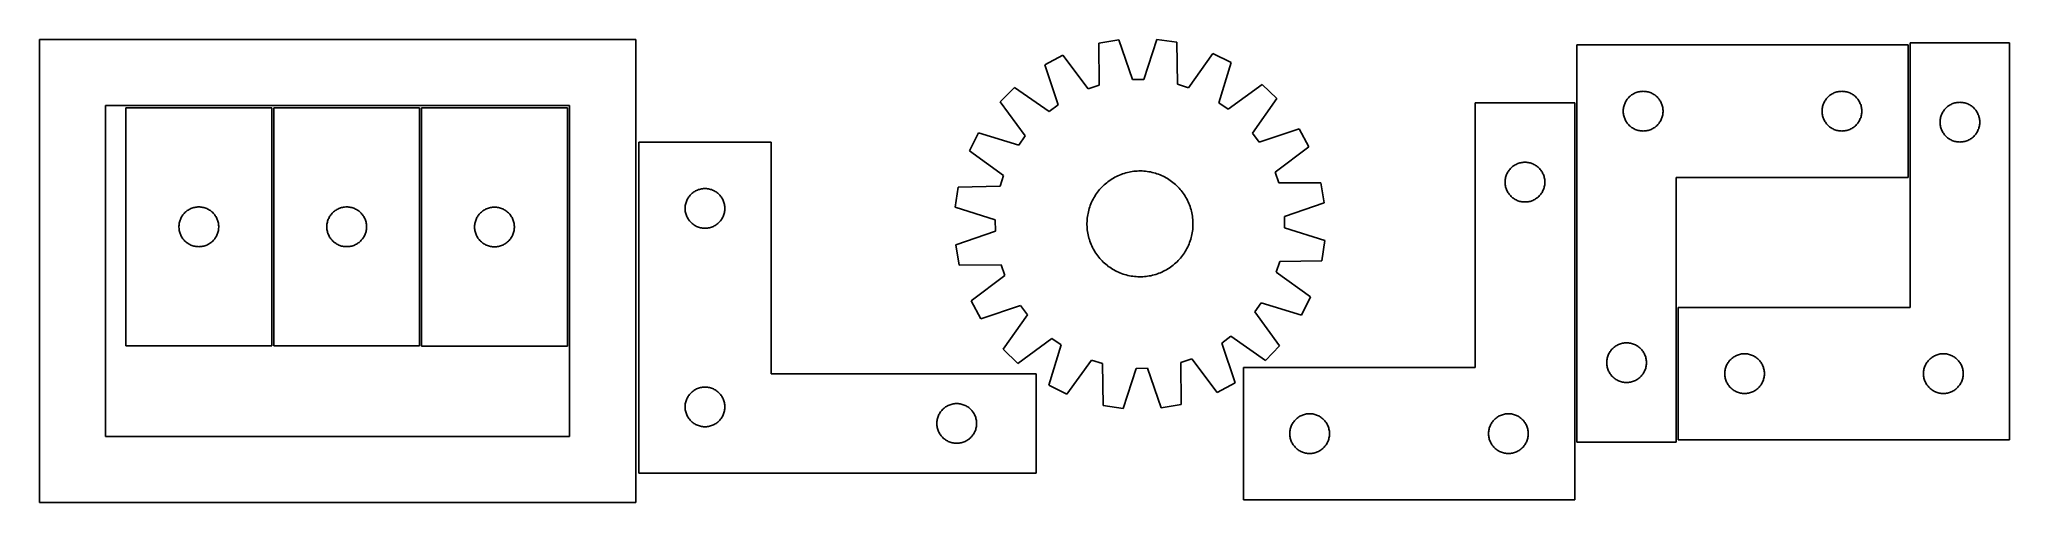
# Model space of a CAD drawing. Header units: millimetres. Extents: x 7 to 1493, y 7 to 357.
import ezdxf

# ---------------------------------------------------------------- set-up
doc = ezdxf.new("R2010")
doc.units = ezdxf.units.MM
doc.layers.add('CUT', color=7, linetype='CONTINUOUS', true_color=0x000000)

msp = doc.modelspace()

# ---------------------------------------------------------------- linework, layer by layer
at = {"layer": 'CUT'}
for p, q in [((456.648384, 356.612117), (6.648384, 356.612117)), ((6.648384, 356.612117), (6.648384, 6.612117)), ((456.648384, 6.612117), (456.648384, 356.612117)), ((779.072529, 344.6186), (765.447803, 337.470357)), ((798.188785, 319.250441), (779.072529, 344.6186)), ((821.27421, 356.349018), (806.107396, 353.760906)), ((806.107396, 353.760906), (806.311266, 321.997197)), ((831.615657, 326.315216), (821.27421, 356.349018)), ((849.811024, 356.689634), (840.18939, 326.417553)), ((865.035292, 354.464271), (849.811024, 356.689634)), ((865.589637, 322.704746), (865.035292, 354.464271)), ((892.280672, 345.969856), (873.775366, 320.152644)), ((906.072135, 339.148853), (892.280672, 345.969856)), ((1166.925848, 352.424339), (1166.925848, 52.424339)), ((1416.925848, 352.424339), (1166.925848, 352.424339)), ((1416.925848, 252.424339), (1416.925848, 352.424339)), ((1493.466697, 354.112824), (1418.466697, 354.112824)), ((1418.466697, 354.112824), (1418.466697, 154.112824)), ((1493.466697, 54.112824), (1493.466697, 354.112824)), ((765.447803, 337.470357), (775.45722, 307.324274)), ((896.785116, 308.772447), (906.072135, 339.148853)), ((742.561244, 320.421273), (731.812288, 309.412618)), ((768.581076, 302.201968), (742.561244, 320.421273)), ((806.311266, 321.997197), (798.188785, 319.250441)), ((840.18939, 326.417553), (831.615657, 326.315216)), ((873.775366, 320.152644), (865.589637, 322.704746)), ((929.359112, 322.650899), (903.781564, 303.815725)), ((940.367768, 311.901943), (929.359112, 322.650899)), ((1205.407641, 312.033237), (1205.917567, 312.613439)), ((1205.917567, 312.613439), (1206.456686, 313.166622)), ((1206.456686, 313.166622), (1207.023566, 313.691318)), ((1207.023566, 313.691318), (1207.616706, 314.186136)), ((1207.616706, 314.186136), (1208.234531, 314.649764)), ((1208.234531, 314.649764), (1208.875405, 315.080973)), ((1208.875405, 315.080973), (1209.537627, 315.478618)), ((1209.537627, 315.478618), (1210.219441, 315.841646)), ((1210.219441, 315.841646), (1210.919039, 316.169093)), ((1210.919039, 316.169093), (1211.634567, 316.460092)), ((1211.634567, 316.460092), (1212.364125, 316.71387)), ((1212.364125, 316.71387), (1213.105781, 316.929755)), ((1213.105781, 316.929755), (1213.857567, 317.107175)), ((1213.857567, 317.107175), (1214.617489, 317.245658)), ((1214.617489, 317.245658), (1215.383533, 317.344837)), ((1215.383533, 317.344837), (1216.153667, 317.404451)), ((1216.153667, 317.404451), (1216.925848, 317.424339)), ((1216.925848, 317.424339), (1217.698029, 317.404451)), ((1217.698029, 317.404451), (1218.468163, 317.344837)), ((1218.468163, 317.344837), (1219.234206, 317.245658)), ((1219.234206, 317.245658), (1219.994129, 317.107175)), ((1219.994129, 317.107175), (1220.745915, 316.929755)), ((1220.745915, 316.929755), (1221.48757, 316.71387)), ((1221.48757, 316.71387), (1222.217129, 316.460092)), ((1222.217129, 316.460092), (1222.932656, 316.169093)), ((1222.932656, 316.169093), (1223.632255, 315.841646)), ((1223.632255, 315.841646), (1224.314069, 315.478618)), ((1224.314069, 315.478618), (1224.976291, 315.080973)), ((1224.976291, 315.080973), (1225.617164, 314.649764)), ((1225.617164, 314.649764), (1226.23499, 314.186136)), ((1226.23499, 314.186136), (1226.82813, 313.691318)), ((1226.82813, 313.691318), (1227.39501, 313.166622)), ((1227.39501, 313.166622), (1227.934128, 312.613439)), ((1227.934128, 312.613439), (1228.444055, 312.033237)), ((1355.407641, 312.033237), (1355.917567, 312.613439)), ((1355.917567, 312.613439), (1356.456686, 313.166622)), ((1356.456686, 313.166622), (1357.023566, 313.691318)), ((1357.023566, 313.691318), (1357.616706, 314.186136)), ((1357.616706, 314.186136), (1358.234531, 314.649764)), ((1358.234531, 314.649764), (1358.875405, 315.080973)), ((1358.875405, 315.080973), (1359.537627, 315.478618)), ((1359.537627, 315.478618), (1360.219441, 315.841646)), ((1360.219441, 315.841646), (1360.919039, 316.169093)), ((1360.919039, 316.169093), (1361.634567, 316.460092)), ((1361.634567, 316.460092), (1362.364125, 316.71387)), ((1362.364125, 316.71387), (1363.105781, 316.929755)), ((1363.105781, 316.929755), (1363.857567, 317.107175)), ((1363.857567, 317.107175), (1364.617489, 317.245658)), ((1364.617489, 317.245658), (1365.383533, 317.344837)), ((1365.383533, 317.344837), (1366.153667, 317.404451)), ((1366.153667, 317.404451), (1366.925848, 317.424339)), ((1366.925848, 317.424339), (1367.698029, 317.404451)), ((1367.698029, 317.404451), (1368.468163, 317.344837)), ((1368.468163, 317.344837), (1369.234206, 317.245658)), ((1369.234206, 317.245658), (1369.994129, 317.107175)), ((1369.994129, 317.107175), (1370.745915, 316.929755)), ((1370.745915, 316.929755), (1371.48757, 316.71387)), ((1371.48757, 316.71387), (1372.217129, 316.460092)), ((1372.217129, 316.460092), (1372.932656, 316.169093)), ((1372.932656, 316.169093), (1373.632255, 315.841646)), ((1373.632255, 315.841646), (1374.314069, 315.478618)), ((1374.314069, 315.478618), (1374.976291, 315.080973)), ((1374.976291, 315.080973), (1375.617164, 314.649764)), ((1375.617164, 314.649764), (1376.23499, 314.186136)), ((1376.23499, 314.186136), (1376.82813, 313.691318)), ((1376.82813, 313.691318), (1377.39501, 313.166622)), ((1377.39501, 313.166622), (1377.934128, 312.613439)), ((1377.934128, 312.613439), (1378.444055, 312.033237)), ((406.648384, 306.612117), (56.648384, 306.612117)), ((56.648384, 306.612117), (56.648384, 56.612117)), ((181.953622, 305.036159), (71.953622, 305.036159)), ((71.953622, 305.036159), (71.953622, 125.036159)), ((181.953622, 125.036159), (181.953622, 305.036159)), ((183.555805, 305.04139), (183.555805, 125.04139)), ((293.555805, 305.04139), (183.555805, 305.04139)), ((293.555805, 125.04139), (293.555805, 305.04139)), ((295.075855, 304.937691), (295.075855, 124.937691)), ((405.075855, 304.937691), (295.075855, 304.937691)), ((405.075855, 124.937691), (405.075855, 304.937691)), ((406.648384, 56.612117), (406.648384, 306.612117)), ((731.812288, 309.412618), (750.647461, 283.835069)), ((775.45722, 307.324274), (768.581076, 302.201968)), ((903.781564, 303.815725), (896.785116, 308.772447)), ((922.148463, 285.882111), (940.367768, 311.901943)), ((1165.248108, 308.792511), (1090.248108, 308.792511)), ((1090.248108, 308.792511), (1090.248108, 108.792511)), ((1165.248108, 8.792511), (1165.248108, 308.792511)), ((1201.930821, 302.810558), (1201.970585, 303.581971)), ((1201.930821, 302.038121), (1201.930821, 302.810558)), ((1201.970585, 301.266707), (1201.930821, 302.038121)), ((1201.970585, 303.581971), (1202.050008, 304.350315)), ((1202.050008, 300.498364), (1201.970585, 301.266707)), ((1202.050008, 304.350315), (1202.168879, 305.113551)), ((1202.168879, 299.735128), (1202.050008, 300.498364)), ((1202.168879, 305.113551), (1202.326882, 305.869655)), ((1202.326882, 298.979023), (1202.168879, 299.735128)), ((1202.326882, 305.869655), (1202.5236, 306.616624)), ((1202.5236, 298.232055), (1202.326882, 298.979023)), ((1202.5236, 306.616624), (1202.758509, 307.352475)), ((1202.758509, 297.496204), (1202.5236, 298.232055)), ((1202.758509, 307.352475), (1203.030988, 308.075258)), ((1203.030988, 296.773421), (1202.758509, 297.496204)), ((1203.030988, 308.075258), (1203.340314, 308.783055)), ((1203.340314, 308.783055), (1203.685666, 309.47399)), ((1203.685666, 309.47399), (1204.066128, 310.146231)), ((1204.066128, 310.146231), (1204.480693, 310.797995)), ((1204.480693, 310.797995), (1204.928259, 311.427553)), ((1204.928259, 311.427553), (1205.407641, 312.033237)), ((1228.444055, 312.033237), (1228.923437, 311.427553)), ((1228.923437, 311.427553), (1229.371003, 310.797995)), ((1229.371003, 310.797995), (1229.785567, 310.146231)), ((1229.785567, 310.146231), (1230.16603, 309.47399)), ((1230.16603, 309.47399), (1230.511382, 308.783055)), ((1230.511382, 308.783055), (1230.820707, 308.075258)), ((1230.820707, 308.075258), (1231.093186, 307.352475)), ((1231.093186, 297.496204), (1230.820707, 296.773421)), ((1231.093186, 307.352475), (1231.328096, 306.616624)), ((1231.328096, 298.232055), (1231.093186, 297.496204)), ((1231.328096, 306.616624), (1231.524813, 305.869655)), ((1231.524813, 298.979023), (1231.328096, 298.232055)), ((1231.524813, 305.869655), (1231.682817, 305.113551)), ((1231.682817, 299.735128), (1231.524813, 298.979023)), ((1231.682817, 305.113551), (1231.801688, 304.350315)), ((1231.801688, 300.498364), (1231.682817, 299.735128)), ((1231.801688, 304.350315), (1231.881111, 303.581971)), ((1231.881111, 301.266707), (1231.801688, 300.498364)), ((1231.881111, 303.581971), (1231.920875, 302.810558)), ((1231.920875, 302.038121), (1231.881111, 301.266707)), ((1231.920875, 302.810558), (1231.920875, 302.038121)), ((1351.930821, 302.810558), (1351.970585, 303.581971)), ((1351.930821, 302.038121), (1351.930821, 302.810558)), ((1351.970585, 301.266707), (1351.930821, 302.038121)), ((1351.970585, 303.581971), (1352.050008, 304.350315)), ((1352.050008, 300.498364), (1351.970585, 301.266707)), ((1352.050008, 304.350315), (1352.168879, 305.113551)), ((1352.168879, 299.735128), (1352.050008, 300.498364)), ((1352.168879, 305.113551), (1352.326882, 305.869655)), ((1352.326882, 298.979023), (1352.168879, 299.735128)), ((1352.326882, 305.869655), (1352.5236, 306.616624)), ((1352.5236, 298.232055), (1352.326882, 298.979023)), ((1352.5236, 306.616624), (1352.758509, 307.352475)), ((1352.758509, 297.496204), (1352.5236, 298.232055)), ((1352.758509, 307.352475), (1353.030988, 308.075258)), ((1353.030988, 296.773421), (1352.758509, 297.496204)), ((1353.030988, 308.075258), (1353.340314, 308.783055)), ((1353.340314, 308.783055), (1353.685666, 309.47399)), ((1353.685666, 309.47399), (1354.066128, 310.146231)), ((1354.066128, 310.146231), (1354.480693, 310.797995)), ((1354.480693, 310.797995), (1354.928259, 311.427553)), ((1354.928259, 311.427553), (1355.407641, 312.033237)), ((1378.444055, 312.033237), (1378.923437, 311.427553)), ((1378.923437, 311.427553), (1379.371003, 310.797995)), ((1379.371003, 310.797995), (1379.785567, 310.146231)), ((1379.785567, 310.146231), (1380.16603, 309.47399)), ((1380.16603, 309.47399), (1380.511382, 308.783055)), ((1380.511382, 308.783055), (1380.820707, 308.075258)), ((1380.820707, 308.075258), (1381.093186, 307.352475)), ((1381.093186, 297.496204), (1380.820707, 296.773421)), ((1381.093186, 307.352475), (1381.328096, 306.616624)), ((1381.328096, 298.232055), (1381.093186, 297.496204)), ((1381.328096, 306.616624), (1381.524813, 305.869655)), ((1381.524813, 298.979023), (1381.328096, 298.232055)), ((1381.524813, 305.869655), (1381.682817, 305.113551)), ((1381.682817, 299.735128), (1381.524813, 298.979023)), ((1381.682817, 305.113551), (1381.801688, 304.350315)), ((1381.801688, 300.498364), (1381.682817, 299.735128)), ((1381.801688, 304.350315), (1381.881111, 303.581971)), ((1381.881111, 301.266707), (1381.801688, 300.498364)), ((1381.881111, 303.581971), (1381.920875, 302.810558)), ((1381.920875, 302.038121), (1381.881111, 301.266707)), ((1381.920875, 302.810558), (1381.920875, 302.038121)), ((1441.209728, 296.802035), (1441.367732, 297.55814)), ((1441.367732, 297.55814), (1441.564449, 298.305108)), ((1441.564449, 298.305108), (1441.799359, 299.04096)), ((1441.799359, 299.04096), (1442.071838, 299.763742)), ((1442.071838, 299.763742), (1442.381163, 300.47154)), ((1442.381163, 300.47154), (1442.726515, 301.162475)), ((1442.726515, 301.162475), (1443.106978, 301.834716)), ((1443.106978, 301.834716), (1443.521542, 302.48648)), ((1443.521542, 302.48648), (1443.969109, 303.116038)), ((1443.969109, 303.116038), (1444.448491, 303.721722)), ((1444.448491, 303.721722), (1444.958417, 304.301924)), ((1444.958417, 304.301924), (1445.497535, 304.855107)), ((1445.497535, 304.855107), (1446.064415, 305.379803)), ((1446.064415, 305.379803), (1446.657555, 305.874621)), ((1446.657555, 305.874621), (1447.275381, 306.338249)), ((1447.275381, 306.338249), (1447.916254, 306.769457)), ((1447.916254, 306.769457), (1448.578476, 307.167103)), ((1448.578476, 307.167103), (1449.26029, 307.53013)), ((1449.26029, 307.53013), (1449.959889, 307.857577)), ((1449.959889, 307.857577), (1450.675416, 308.148576)), ((1450.675416, 308.148576), (1451.404975, 308.402355)), ((1451.404975, 308.402355), (1452.14663, 308.61824)), ((1452.14663, 308.61824), (1452.898416, 308.795659)), ((1452.898416, 308.795659), (1453.658339, 308.934142)), ((1453.658339, 308.934142), (1454.424382, 309.033322)), ((1454.424382, 309.033322), (1455.194516, 309.092935)), ((1455.194516, 309.092935), (1455.966697, 309.112824)), ((1455.966697, 309.112824), (1456.738879, 309.092935)), ((1456.738879, 309.092935), (1457.509012, 309.033322)), ((1457.509012, 309.033322), (1458.275056, 308.934142)), ((1458.275056, 308.934142), (1459.034978, 308.795659)), ((1459.034978, 308.795659), (1459.786764, 308.61824)), ((1459.786764, 308.61824), (1460.52842, 308.402355)), ((1460.52842, 308.402355), (1461.257979, 308.148576)), ((1461.257979, 308.148576), (1461.973506, 307.857577)), ((1461.973506, 307.857577), (1462.673104, 307.53013)), ((1462.673104, 307.53013), (1463.354918, 307.167103)), ((1463.354918, 307.167103), (1464.01714, 306.769457)), ((1464.01714, 306.769457), (1464.658014, 306.338249)), ((1464.658014, 306.338249), (1465.27584, 305.874621)), ((1465.27584, 305.874621), (1465.868979, 305.379803)), ((1465.868979, 305.379803), (1466.43586, 304.855107)), ((1466.43586, 304.855107), (1466.974978, 304.301924)), ((1466.974978, 304.301924), (1467.484904, 303.721722)), ((1467.484904, 303.721722), (1467.964286, 303.116038)), ((1467.964286, 303.116038), (1468.411852, 302.48648)), ((1468.411852, 302.48648), (1468.826417, 301.834716)), ((1468.826417, 301.834716), (1469.206879, 301.162475)), ((1469.206879, 301.162475), (1469.552231, 300.47154)), ((1469.552231, 300.47154), (1469.861557, 299.763742)), ((1469.861557, 299.763742), (1470.134036, 299.04096)), ((1470.134036, 299.04096), (1470.368945, 298.305108)), ((1470.368945, 298.305108), (1470.565663, 297.55814)), ((1470.565663, 297.55814), (1470.723667, 296.802035)), ((715.314333, 286.12564), (708.49333, 272.334177)), ((745.690739, 276.838622), (715.314333, 286.12564)), ((750.647461, 283.835069), (745.690739, 276.838622)), ((927.270768, 279.005967), (922.148463, 285.882111)), ((957.416851, 289.015384), (927.270768, 279.005967)), ((964.565095, 275.390658), (957.416851, 289.015384)), ((1203.340314, 296.065623), (1203.030988, 296.773421)), ((1203.685666, 295.374688), (1203.340314, 296.065623)), ((1204.066128, 294.702447), (1203.685666, 295.374688)), ((1204.480693, 294.050683), (1204.066128, 294.702447)), ((1204.928259, 293.421125), (1204.480693, 294.050683)), ((1205.407641, 292.815442), (1204.928259, 293.421125)), ((1205.917567, 292.235239), (1205.407641, 292.815442)), ((1206.456686, 291.682056), (1205.917567, 292.235239)), ((1207.023566, 291.15736), (1206.456686, 291.682056)), ((1207.616706, 290.662542), (1207.023566, 291.15736)), ((1208.234531, 290.198914), (1207.616706, 290.662542)), ((1208.875405, 289.767706), (1208.234531, 290.198914)), ((1209.537627, 289.370061), (1208.875405, 289.767706)), ((1210.219441, 289.007033), (1209.537627, 289.370061)), ((1210.919039, 288.679586), (1210.219441, 289.007033)), ((1211.634567, 288.388587), (1210.919039, 288.679586)), ((1212.364125, 288.134809), (1211.634567, 288.388587)), ((1213.105781, 287.918923), (1212.364125, 288.134809)), ((1213.857567, 287.741504), (1213.105781, 287.918923)), ((1214.617489, 287.603021), (1213.857567, 287.741504)), ((1215.383533, 287.503841), (1214.617489, 287.603021)), ((1216.153667, 287.444228), (1215.383533, 287.503841)), ((1216.925848, 287.424339), (1216.153667, 287.444228)), ((1217.698029, 287.444228), (1216.925848, 287.424339)), ((1218.468163, 287.503841), (1217.698029, 287.444228)), ((1219.234206, 287.603021), (1218.468163, 287.503841)), ((1219.994129, 287.741504), (1219.234206, 287.603021)), ((1220.745915, 287.918923), (1219.994129, 287.741504)), ((1221.48757, 288.134809), (1220.745915, 287.918923)), ((1222.217129, 288.388587), (1221.48757, 288.134809)), ((1222.932656, 288.679586), (1222.217129, 288.388587)), ((1223.632255, 289.007033), (1222.932656, 288.679586)), ((1224.314069, 289.370061), (1223.632255, 289.007033)), ((1224.976291, 289.767706), (1224.314069, 289.370061)), ((1225.617164, 290.198914), (1224.976291, 289.767706)), ((1226.23499, 290.662542), (1225.617164, 290.198914)), ((1226.82813, 291.15736), (1226.23499, 290.662542)), ((1227.39501, 291.682056), (1226.82813, 291.15736)), ((1227.934128, 292.235239), (1227.39501, 291.682056)), ((1228.444055, 292.815442), (1227.934128, 292.235239)), ((1228.923437, 293.421125), (1228.444055, 292.815442)), ((1229.371003, 294.050683), (1228.923437, 293.421125)), ((1229.785567, 294.702447), (1229.371003, 294.050683)), ((1230.16603, 295.374688), (1229.785567, 294.702447)), ((1230.511382, 296.065623), (1230.16603, 295.374688)), ((1230.820707, 296.773421), (1230.511382, 296.065623)), ((1353.340314, 296.065623), (1353.030988, 296.773421)), ((1353.685666, 295.374688), (1353.340314, 296.065623)), ((1354.066128, 294.702447), (1353.685666, 295.374688)), ((1354.480693, 294.050683), (1354.066128, 294.702447)), ((1354.928259, 293.421125), (1354.480693, 294.050683)), ((1355.407641, 292.815442), (1354.928259, 293.421125)), ((1355.917567, 292.235239), (1355.407641, 292.815442)), ((1356.456686, 291.682056), (1355.917567, 292.235239)), ((1357.023566, 291.15736), (1356.456686, 291.682056)), ((1357.616706, 290.662542), (1357.023566, 291.15736)), ((1358.234531, 290.198914), (1357.616706, 290.662542)), ((1358.875405, 289.767706), (1358.234531, 290.198914)), ((1359.537627, 289.370061), (1358.875405, 289.767706)), ((1360.219441, 289.007033), (1359.537627, 289.370061)), ((1360.919039, 288.679586), (1360.219441, 289.007033)), ((1361.634567, 288.388587), (1360.919039, 288.679586)), ((1362.364125, 288.134809), (1361.634567, 288.388587)), ((1363.105781, 287.918923), (1362.364125, 288.134809)), ((1363.857567, 287.741504), (1363.105781, 287.918923)), ((1364.617489, 287.603021), (1363.857567, 287.741504)), ((1365.383533, 287.503841), (1364.617489, 287.603021)), ((1366.153667, 287.444228), (1365.383533, 287.503841)), ((1366.925848, 287.424339), (1366.153667, 287.444228)), ((1367.698029, 287.444228), (1366.925848, 287.424339)), ((1368.468163, 287.503841), (1367.698029, 287.444228)), ((1369.234206, 287.603021), (1368.468163, 287.503841)), ((1369.994129, 287.741504), (1369.234206, 287.603021)), ((1370.745915, 287.918923), (1369.994129, 287.741504)), ((1371.48757, 288.134809), (1370.745915, 287.918923)), ((1372.217129, 288.388587), (1371.48757, 288.134809)), ((1372.932656, 288.679586), (1372.217129, 288.388587)), ((1373.632255, 289.007033), (1372.932656, 288.679586)), ((1374.314069, 289.370061), (1373.632255, 289.007033)), ((1374.976291, 289.767706), (1374.314069, 289.370061)), ((1375.617164, 290.198914), (1374.976291, 289.767706)), ((1376.23499, 290.662542), (1375.617164, 290.198914)), ((1376.82813, 291.15736), (1376.23499, 290.662542)), ((1377.39501, 291.682056), (1376.82813, 291.15736)), ((1377.934128, 292.235239), (1377.39501, 291.682056)), ((1378.444055, 292.815442), (1377.934128, 292.235239)), ((1378.923437, 293.421125), (1378.444055, 292.815442)), ((1379.371003, 294.050683), (1378.923437, 293.421125)), ((1379.785567, 294.702447), (1379.371003, 294.050683)), ((1380.16603, 295.374688), (1379.785567, 294.702447)), ((1380.511382, 296.065623), (1380.16603, 295.374688)), ((1380.820707, 296.773421), (1380.511382, 296.065623)), ((1440.97167, 294.499043), (1441.011434, 295.270456)), ((1440.97167, 293.726605), (1440.97167, 294.499043)), ((1441.011434, 292.955192), (1440.97167, 293.726605)), ((1441.011434, 295.270456), (1441.090857, 296.038799)), ((1441.090857, 292.186849), (1441.011434, 292.955192)), ((1441.090857, 296.038799), (1441.209728, 296.802035)), ((1441.209728, 291.423613), (1441.090857, 292.186849)), ((1441.367732, 290.667508), (1441.209728, 291.423613)), ((1441.564449, 289.920539), (1441.367732, 290.667508)), ((1441.799359, 289.184688), (1441.564449, 289.920539)), ((1442.071838, 288.461905), (1441.799359, 289.184688)), ((1442.381163, 287.754108), (1442.071838, 288.461905)), ((1442.726515, 287.063173), (1442.381163, 287.754108)), ((1443.106978, 286.390932), (1442.726515, 287.063173)), ((1443.521542, 285.739168), (1443.106978, 286.390932)), ((1443.969109, 285.10961), (1443.521542, 285.739168)), ((1444.448491, 284.503926), (1443.969109, 285.10961)), ((1444.958417, 283.923724), (1444.448491, 284.503926)), ((1445.497535, 283.370541), (1444.958417, 283.923724)), ((1446.064415, 282.845845), (1445.497535, 283.370541)), ((1446.657555, 282.351027), (1446.064415, 282.845845)), ((1465.868979, 282.845845), (1465.27584, 282.351027)), ((1466.43586, 283.370541), (1465.868979, 282.845845)), ((1466.974978, 283.923724), (1466.43586, 283.370541)), ((1467.484904, 284.503926), (1466.974978, 283.923724)), ((1467.964286, 285.10961), (1467.484904, 284.503926)), ((1468.411852, 285.739168), (1467.964286, 285.10961)), ((1468.826417, 286.390932), (1468.411852, 285.739168)), ((1469.206879, 287.063173), (1468.826417, 286.390932)), ((1469.552231, 287.754108), (1469.206879, 287.063173)), ((1469.861557, 288.461905), (1469.552231, 287.754108)), ((1470.134036, 289.184688), (1469.861557, 288.461905)), ((1470.368945, 289.920539), (1470.134036, 289.184688)), ((1470.565663, 290.667508), (1470.368945, 289.920539)), ((1470.723667, 291.423613), (1470.565663, 290.667508)), ((1470.723667, 296.802035), (1470.842537, 296.038799)), ((1470.842537, 292.186849), (1470.723667, 291.423613)), ((1470.842537, 296.038799), (1470.92196, 295.270456)), ((1470.92196, 292.955192), (1470.842537, 292.186849)), ((1470.92196, 295.270456), (1470.961724, 294.499043)), ((1470.961724, 293.726605), (1470.92196, 292.955192)), ((1470.961724, 294.499043), (1470.961724, 293.726605)), ((558.924531, 278.952911), (458.924531, 278.952911)), ((458.924531, 278.952911), (458.924531, 28.952911)), ((558.924531, 103.952911), (558.924531, 278.952911)), ((708.49333, 272.334177), (734.310542, 253.828871)), ((939.196935, 256.274402), (964.565095, 275.390658)), ((1447.275381, 281.887399), (1446.657555, 282.351027)), ((1447.916254, 281.45619), (1447.275381, 281.887399)), ((1448.578476, 281.058545), (1447.916254, 281.45619)), ((1449.26029, 280.695518), (1448.578476, 281.058545)), ((1449.959889, 280.36807), (1449.26029, 280.695518)), ((1450.675416, 280.077072), (1449.959889, 280.36807)), ((1451.404975, 279.823293), (1450.675416, 280.077072)), ((1452.14663, 279.607408), (1451.404975, 279.823293)), ((1452.898416, 279.429989), (1452.14663, 279.607408)), ((1453.658339, 279.291505), (1452.898416, 279.429989)), ((1454.424382, 279.192326), (1453.658339, 279.291505)), ((1455.194516, 279.132713), (1454.424382, 279.192326)), ((1455.966697, 279.112824), (1455.194516, 279.132713)), ((1456.738879, 279.132713), (1455.966697, 279.112824)), ((1457.509012, 279.192326), (1456.738879, 279.132713)), ((1458.275056, 279.291505), (1457.509012, 279.192326)), ((1459.034978, 279.429989), (1458.275056, 279.291505)), ((1459.786764, 279.607408), (1459.034978, 279.429989)), ((1460.52842, 279.823293), (1459.786764, 279.607408)), ((1461.257979, 280.077072), (1460.52842, 279.823293)), ((1461.973506, 280.36807), (1461.257979, 280.077072)), ((1462.673104, 280.695518), (1461.973506, 280.36807)), ((1463.354918, 281.058545), (1462.673104, 280.695518)), ((1464.01714, 281.45619), (1463.354918, 281.058545)), ((1464.658014, 281.887399), (1464.01714, 281.45619)), ((1465.27584, 282.351027), (1464.658014, 281.887399)), ((734.310542, 253.828871), (731.75844, 245.643143)), ((818.343521, 252.532283), (819.460809, 253.107326)), ((819.460809, 253.107326), (820.595609, 253.64699)), ((820.595609, 253.64699), (821.746799, 254.150743)), ((821.746799, 254.150743), (822.913245, 254.618088)), ((822.913245, 254.618088), (824.093795, 255.048563)), ((824.093795, 255.048563), (825.287284, 255.441743)), ((825.287284, 255.441743), (826.492534, 255.797242)), ((826.492534, 255.797242), (827.708356, 256.114707)), ((827.708356, 256.114707), (828.933549, 256.393825)), ((828.933549, 256.393825), (830.166906, 256.634322)), ((830.166906, 256.634322), (831.407208, 256.835959)), ((831.407208, 256.835959), (832.653232, 256.998538)), ((832.653232, 256.998538), (833.903747, 257.121898)), ((833.903747, 257.121898), (835.157521, 257.205917)), ((835.157521, 257.205917), (836.413314, 257.250514)), ((836.413314, 257.250514), (837.669889, 257.255642)), ((837.669889, 257.255642), (838.926005, 257.221299)), ((838.926005, 257.221299), (840.180423, 257.147516)), ((840.180423, 257.147516), (841.431903, 257.034368)), ((841.431903, 257.034368), (842.679213, 256.881966)), ((842.679213, 256.881966), (843.921119, 256.69046)), ((843.921119, 256.69046), (845.156398, 256.460039)), ((845.156398, 256.460039), (846.383829, 256.190931)), ((846.383829, 256.190931), (847.602202, 255.883401)), ((847.602202, 255.883401), (848.810314, 255.537753)), ((848.810314, 255.537753), (850.006973, 255.154327)), ((850.006973, 255.154327), (851.190997, 254.733503)), ((851.190997, 254.733503), (852.361219, 254.275696)), ((852.361219, 254.275696), (853.516483, 253.781357)), ((853.516483, 253.781357), (854.65565, 253.250974)), ((854.65565, 253.250974), (855.777595, 252.68507)), ((941.943692, 248.151921), (939.196935, 256.274402)), ((1113.149142, 252.237828), (1113.345859, 252.984796)), ((1113.345859, 252.984796), (1113.580769, 253.720647)), ((1113.580769, 253.720647), (1113.853248, 254.44343)), ((1113.853248, 254.44343), (1114.162574, 255.151227)), ((1114.162574, 255.151227), (1114.507926, 255.842163)), ((1114.507926, 255.842163), (1114.888388, 256.514403)), ((1114.888388, 256.514403), (1115.302952, 257.166167)), ((1115.302952, 257.166167), (1115.750519, 257.795726)), ((1115.750519, 257.795726), (1116.229901, 258.401409)), ((1116.229901, 258.401409), (1116.739827, 258.981611)), ((1116.739827, 258.981611), (1117.278945, 259.534794)), ((1117.278945, 259.534794), (1117.845826, 260.05949)), ((1117.845826, 260.05949), (1118.438965, 260.554308)), ((1118.438965, 260.554308), (1119.056791, 261.017936)), ((1119.056791, 261.017936), (1119.697665, 261.449145)), ((1119.697665, 261.449145), (1120.359886, 261.84679)), ((1120.359886, 261.84679), (1121.041701, 262.209818)), ((1121.041701, 262.209818), (1121.741299, 262.537265)), ((1121.741299, 262.537265), (1122.456826, 262.828264)), ((1122.456826, 262.828264), (1123.186385, 263.082042)), ((1123.186385, 263.082042), (1123.928041, 263.297927)), ((1123.928041, 263.297927), (1124.679827, 263.475347)), ((1124.679827, 263.475347), (1125.439749, 263.61383)), ((1125.439749, 263.61383), (1126.205793, 263.71301)), ((1126.205793, 263.71301), (1126.975926, 263.772623)), ((1126.975926, 263.772623), (1127.748108, 263.792511)), ((1127.748108, 263.792511), (1128.520289, 263.772623)), ((1128.520289, 263.772623), (1129.290422, 263.71301)), ((1129.290422, 263.71301), (1130.056466, 263.61383)), ((1130.056466, 263.61383), (1130.816388, 263.475347)), ((1130.816388, 263.475347), (1131.568174, 263.297927)), ((1131.568174, 263.297927), (1132.30983, 263.082042)), ((1132.30983, 263.082042), (1133.039389, 262.828264)), ((1133.039389, 262.828264), (1133.754916, 262.537265)), ((1133.754916, 262.537265), (1134.454514, 262.209818)), ((1134.454514, 262.209818), (1135.136329, 261.84679)), ((1135.136329, 261.84679), (1135.79855, 261.449145)), ((1135.79855, 261.449145), (1136.439424, 261.017936)), ((1136.439424, 261.017936), (1137.05725, 260.554308)), ((1137.05725, 260.554308), (1137.650389, 260.05949)), ((1137.650389, 260.05949), (1138.21727, 259.534794)), ((1138.21727, 259.534794), (1138.756388, 258.981611)), ((1138.756388, 258.981611), (1139.266314, 258.401409)), ((1139.266314, 258.401409), (1139.745696, 257.795726)), ((1139.745696, 257.795726), (1140.193263, 257.166167)), ((1140.193263, 257.166167), (1140.607827, 256.514403)), ((1140.607827, 256.514403), (1140.988289, 255.842163)), ((1140.988289, 255.842163), (1141.333641, 255.151227)), ((1141.333641, 255.151227), (1141.642967, 254.44343)), ((1141.642967, 254.44343), (1141.915446, 253.720647)), ((1141.915446, 253.720647), (1142.150356, 252.984796)), ((1142.150356, 252.984796), (1142.347073, 252.237828)), ((496.699106, 237.644227), (497.162734, 238.262053)), ((497.162734, 238.262053), (497.657552, 238.855192)), ((497.657552, 238.855192), (498.182248, 239.422073)), ((498.182248, 239.422073), (498.735431, 239.961191)), ((498.735431, 239.961191), (499.315633, 240.471117)), ((499.315633, 240.471117), (499.921317, 240.950499)), ((499.921317, 240.950499), (500.550875, 241.398066)), ((500.550875, 241.398066), (501.202639, 241.81263)), ((501.202639, 241.81263), (501.87488, 242.193092)), ((501.87488, 242.193092), (502.565815, 242.538444)), ((502.565815, 242.538444), (503.273612, 242.84777)), ((503.273612, 242.84777), (503.996395, 243.120249)), ((503.996395, 243.120249), (504.732246, 243.355159)), ((504.732246, 243.355159), (505.479215, 243.551876)), ((505.479215, 243.551876), (506.235319, 243.70988)), ((506.235319, 243.70988), (506.998555, 243.828751)), ((506.998555, 243.828751), (507.766899, 243.908173)), ((507.766899, 243.908173), (508.538312, 243.947938)), ((508.538312, 243.947938), (509.310749, 243.947938)), ((509.310749, 243.947938), (510.082163, 243.908173)), ((510.082163, 243.908173), (510.850506, 243.828751)), ((510.850506, 243.828751), (511.613742, 243.70988)), ((511.613742, 243.70988), (512.369847, 243.551876)), ((512.369847, 243.551876), (513.116815, 243.355159)), ((513.116815, 243.355159), (513.852666, 243.120249)), ((513.852666, 243.120249), (514.575449, 242.84777)), ((514.575449, 242.84777), (515.283247, 242.538444)), ((515.283247, 242.538444), (515.974182, 242.193092)), ((515.974182, 242.193092), (516.646423, 241.81263)), ((516.646423, 241.81263), (517.298187, 241.398066)), ((517.298187, 241.398066), (517.927745, 240.950499)), ((517.927745, 240.950499), (518.533428, 240.471117)), ((518.533428, 240.471117), (519.113631, 239.961191)), ((519.113631, 239.961191), (519.666814, 239.422073)), ((519.666814, 239.422073), (520.19151, 238.855192)), ((520.19151, 238.855192), (520.686328, 238.262053)), ((520.686328, 238.262053), (521.149956, 237.644227)), ((699.998915, 245.088797), (697.773552, 229.86453)), ((731.75844, 245.643143), (699.998915, 245.088797)), ((802.378981, 236.934716), (803.014216, 238.018913)), ((803.014216, 238.018913), (803.683192, 239.082623)), ((803.683192, 239.082623), (804.38525, 240.124794)), ((804.38525, 240.124794), (805.119697, 241.144399)), ((805.119697, 241.144399), (805.885808, 242.140432)), ((805.885808, 242.140432), (806.682827, 243.111908)), ((806.682827, 243.111908), (807.509968, 244.057871)), ((807.509968, 244.057871), (808.366414, 244.977385)), ((808.366414, 244.977385), (809.25132, 245.869545)), ((809.25132, 245.869545), (810.163813, 246.733468)), ((810.163813, 246.733468), (811.102992, 247.568303)), ((811.102992, 247.568303), (812.06793, 248.373226)), ((812.06793, 248.373226), (813.057676, 249.147442)), ((813.057676, 249.147442), (814.071252, 249.890187)), ((814.071252, 249.890187), (815.107658, 250.600729)), ((815.107658, 250.600729), (816.165871, 251.278366)), ((816.165871, 251.278366), (817.244847, 251.922429)), ((817.244847, 251.922429), (818.343521, 252.532283)), ((855.777595, 252.68507), (856.88121, 252.084205)), ((856.88121, 252.084205), (857.965408, 251.448971)), ((857.965408, 251.448971), (859.029117, 250.779995)), ((859.029117, 250.779995), (860.071289, 250.077937)), ((860.071289, 250.077937), (861.090894, 249.34349)), ((861.090894, 249.34349), (862.086926, 248.577379)), ((862.086926, 248.577379), (863.058403, 247.780359)), ((863.058403, 247.780359), (864.004366, 246.953219)), ((864.004366, 246.953219), (864.92388, 246.096772)), ((864.92388, 246.096772), (865.816039, 245.211866)), ((865.816039, 245.211866), (866.679963, 244.299374)), ((866.679963, 244.299374), (867.514798, 243.360194)), ((867.514798, 243.360194), (868.31972, 242.395256)), ((868.31972, 242.395256), (869.093937, 241.40551)), ((869.093937, 241.40551), (869.836682, 240.391935)), ((869.836682, 240.391935), (870.547224, 239.355529)), ((870.547224, 239.355529), (871.224861, 238.297315)), ((871.224861, 238.297315), (871.868924, 237.218339)), ((973.707401, 248.35579), (941.943692, 248.151921)), ((976.295512, 233.188977), (973.707401, 248.35579)), ((1112.75308, 249.17873), (1112.792845, 249.950143)), ((1112.75308, 248.406293), (1112.75308, 249.17873)), ((1112.792845, 247.634879), (1112.75308, 248.406293)), ((1112.792845, 249.950143), (1112.872267, 250.718487)), ((1112.872267, 246.866536), (1112.792845, 247.634879)), ((1112.872267, 250.718487), (1112.991138, 251.481723)), ((1112.991138, 246.1033), (1112.872267, 246.866536)), ((1112.991138, 251.481723), (1113.149142, 252.237828)), ((1113.149142, 245.347195), (1112.991138, 246.1033)), ((1113.345859, 244.600227), (1113.149142, 245.347195)), ((1113.580769, 243.864376), (1113.345859, 244.600227)), ((1113.853248, 243.141593), (1113.580769, 243.864376)), ((1114.162574, 242.433796), (1113.853248, 243.141593)), ((1114.507926, 241.74286), (1114.162574, 242.433796)), ((1114.888388, 241.070619), (1114.507926, 241.74286)), ((1115.302952, 240.418856), (1114.888388, 241.070619)), ((1115.750519, 239.789297), (1115.302952, 240.418856)), ((1116.229901, 239.183614), (1115.750519, 239.789297)), ((1116.739827, 238.603411), (1116.229901, 239.183614)), ((1117.278945, 238.050229), (1116.739827, 238.603411)), ((1117.845826, 237.525532), (1117.278945, 238.050229)), ((1138.21727, 238.050229), (1137.650389, 237.525532)), ((1138.756388, 238.603411), (1138.21727, 238.050229)), ((1139.266314, 239.183614), (1138.756388, 238.603411)), ((1139.745696, 239.789297), (1139.266314, 239.183614)), ((1140.193263, 240.418856), (1139.745696, 239.789297)), ((1140.607827, 241.070619), (1140.193263, 240.418856)), ((1140.988289, 241.74286), (1140.607827, 241.070619)), ((1141.333641, 242.433796), (1140.988289, 241.74286)), ((1141.642967, 243.141593), (1141.333641, 242.433796)), ((1141.915446, 243.864376), (1141.642967, 243.141593)), ((1142.150356, 244.600227), (1141.915446, 243.864376)), ((1142.347073, 245.347195), (1142.150356, 244.600227)), ((1142.347073, 252.237828), (1142.505077, 251.481723)), ((1142.505077, 246.1033), (1142.347073, 245.347195)), ((1142.505077, 251.481723), (1142.623948, 250.718487)), ((1142.623948, 246.866536), (1142.505077, 246.1033)), ((1142.623948, 250.718487), (1142.70337, 249.950143)), ((1142.70337, 247.634879), (1142.623948, 246.866536)), ((1142.70337, 249.950143), (1142.743135, 249.17873)), ((1142.743135, 248.406293), (1142.70337, 247.634879)), ((1142.743135, 249.17873), (1142.743135, 248.406293)), ((1241.925848, 52.424339), (1241.925848, 252.424339)), ((1241.925848, 252.424339), (1416.925848, 252.424339)), ((114.093902, 222.758051), (114.508466, 223.409815)), ((114.508466, 223.409815), (114.956033, 224.039373)), ((114.956033, 224.039373), (115.435415, 224.645057)), ((115.435415, 224.645057), (115.945341, 225.225259)), ((115.945341, 225.225259), (116.484459, 225.778442)), ((116.484459, 225.778442), (117.05134, 226.303138)), ((117.05134, 226.303138), (117.644479, 226.797956)), ((117.644479, 226.797956), (118.262305, 227.261584)), ((118.262305, 227.261584), (118.903179, 227.692792)), ((118.903179, 227.692792), (119.565401, 228.090438)), ((119.565401, 228.090438), (120.247215, 228.453465)), ((120.247215, 228.453465), (120.946813, 228.780913)), ((120.946813, 228.780913), (121.66234, 229.071911)), ((121.66234, 229.071911), (122.391899, 229.32569)), ((122.391899, 229.32569), (123.133555, 229.541575)), ((123.133555, 229.541575), (123.885341, 229.718994)), ((123.885341, 229.718994), (124.645263, 229.857477)), ((124.645263, 229.857477), (125.411307, 229.956657)), ((125.411307, 229.956657), (126.18144, 230.01627)), ((126.18144, 230.01627), (126.953622, 230.036159)), ((126.953622, 230.036159), (127.725803, 230.01627)), ((127.725803, 230.01627), (128.495937, 229.956657)), ((128.495937, 229.956657), (129.26198, 229.857477)), ((129.26198, 229.857477), (130.021903, 229.718994)), ((130.021903, 229.718994), (130.773688, 229.541575)), ((130.773688, 229.541575), (131.515344, 229.32569)), ((131.515344, 229.32569), (132.244903, 229.071911)), ((132.244903, 229.071911), (132.96043, 228.780913)), ((132.96043, 228.780913), (133.660028, 228.453465)), ((133.660028, 228.453465), (134.341843, 228.090438)), ((134.341843, 228.090438), (135.004064, 227.692792)), ((135.004064, 227.692792), (135.644938, 227.261584)), ((135.644938, 227.261584), (136.262764, 226.797956)), ((136.262764, 226.797956), (136.855903, 226.303138)), ((136.855903, 226.303138), (137.422784, 225.778442)), ((137.422784, 225.778442), (137.961902, 225.225259)), ((137.961902, 225.225259), (138.471828, 224.645057)), ((138.471828, 224.645057), (138.95121, 224.039373)), ((138.95121, 224.039373), (139.398777, 223.409815)), ((139.398777, 223.409815), (139.813341, 222.758051)), ((225.696085, 222.763282), (226.110649, 223.415046)), ((226.110649, 223.415046), (226.558216, 224.044604)), ((226.558216, 224.044604), (227.037598, 224.650287)), ((227.037598, 224.650287), (227.547524, 225.23049)), ((227.547524, 225.23049), (228.086642, 225.783672)), ((228.086642, 225.783672), (228.653523, 226.308369)), ((228.653523, 226.308369), (229.246662, 226.803187)), ((229.246662, 226.803187), (229.864488, 227.266815)), ((229.864488, 227.266815), (230.505362, 227.698023)), ((230.505362, 227.698023), (231.167584, 228.095668)), ((231.167584, 228.095668), (231.849398, 228.458696)), ((231.849398, 228.458696), (232.548996, 228.786143)), ((232.548996, 228.786143), (233.264523, 229.077142)), ((233.264523, 229.077142), (233.994082, 229.33092)), ((233.994082, 229.33092), (234.735738, 229.546806)), ((234.735738, 229.546806), (235.487524, 229.724225)), ((235.487524, 229.724225), (236.247446, 229.862708)), ((236.247446, 229.862708), (237.01349, 229.961888)), ((237.01349, 229.961888), (237.783623, 230.021501)), ((237.783623, 230.021501), (238.555805, 230.04139)), ((238.555805, 230.04139), (239.327986, 230.021501)), ((239.327986, 230.021501), (240.09812, 229.961888)), ((240.09812, 229.961888), (240.864163, 229.862708)), ((240.864163, 229.862708), (241.624086, 229.724225)), ((241.624086, 229.724225), (242.375871, 229.546806)), ((242.375871, 229.546806), (243.117527, 229.33092)), ((243.117527, 229.33092), (243.847086, 229.077142)), ((243.847086, 229.077142), (244.562613, 228.786143)), ((244.562613, 228.786143), (245.262212, 228.458696)), ((245.262212, 228.458696), (245.944026, 228.095668)), ((245.944026, 228.095668), (246.606248, 227.698023)), ((246.606248, 227.698023), (247.247121, 227.266815)), ((247.247121, 227.266815), (247.864947, 226.803187)), ((247.864947, 226.803187), (248.458086, 226.308369)), ((248.458086, 226.308369), (249.024967, 225.783672)), ((249.024967, 225.783672), (249.564085, 225.23049)), ((249.564085, 225.23049), (250.074011, 224.650287)), ((250.074011, 224.650287), (250.553393, 224.044604)), ((250.553393, 224.044604), (251.00096, 223.415046)), ((251.00096, 223.415046), (251.415524, 222.763282)), ((337.216135, 222.659583), (337.6307, 223.311347)), ((337.6307, 223.311347), (338.078266, 223.940905)), ((338.078266, 223.940905), (338.557648, 224.546589)), ((338.557648, 224.546589), (339.067574, 225.126791)), ((339.067574, 225.126791), (339.606692, 225.679974)), ((339.606692, 225.679974), (340.173573, 226.20467)), ((340.173573, 226.20467), (340.766712, 226.699488)), ((340.766712, 226.699488), (341.384538, 227.163116)), ((341.384538, 227.163116), (342.025412, 227.594324)), ((342.025412, 227.594324), (342.687634, 227.99197)), ((342.687634, 227.99197), (343.369448, 228.354997)), ((343.369448, 228.354997), (344.069046, 228.682445)), ((344.069046, 228.682445), (344.784573, 228.973443)), ((344.784573, 228.973443), (345.514132, 229.227222)), ((345.514132, 229.227222), (346.255788, 229.443107)), ((346.255788, 229.443107), (347.007574, 229.620526)), ((347.007574, 229.620526), (347.767496, 229.759009)), ((347.767496, 229.759009), (348.53354, 229.858189)), ((348.53354, 229.858189), (349.303673, 229.917802)), ((349.303673, 229.917802), (350.075855, 229.937691)), ((350.075855, 229.937691), (350.848036, 229.917802)), ((350.848036, 229.917802), (351.61817, 229.858189)), ((351.61817, 229.858189), (352.384213, 229.759009)), ((352.384213, 229.759009), (353.144136, 229.620526)), ((353.144136, 229.620526), (353.895922, 229.443107)), ((353.895922, 229.443107), (354.637577, 229.227222)), ((354.637577, 229.227222), (355.367136, 228.973443)), ((355.367136, 228.973443), (356.082663, 228.682445)), ((356.082663, 228.682445), (356.782262, 228.354997)), ((356.782262, 228.354997), (357.464076, 227.99197)), ((357.464076, 227.99197), (358.126298, 227.594324)), ((358.126298, 227.594324), (358.767171, 227.163116)), ((358.767171, 227.163116), (359.384997, 226.699488)), ((359.384997, 226.699488), (359.978137, 226.20467)), ((359.978137, 226.20467), (360.545017, 225.679974)), ((360.545017, 225.679974), (361.084135, 225.126791)), ((361.084135, 225.126791), (361.594061, 224.546589)), ((361.594061, 224.546589), (362.073443, 223.940905)), ((362.073443, 223.940905), (362.52101, 223.311347)), ((362.52101, 223.311347), (362.935574, 222.659583)), ((493.924531, 228.952911), (493.944419, 229.725092)), ((493.944419, 228.180729), (493.924531, 228.952911)), ((493.944419, 229.725092), (494.004033, 230.495225)), ((494.004033, 227.410596), (493.944419, 228.180729)), ((494.004033, 230.495225), (494.103212, 231.261269)), ((494.103212, 226.644552), (494.004033, 227.410596)), ((494.103212, 231.261269), (494.241695, 232.021192)), ((494.241695, 225.88463), (494.103212, 226.644552)), ((494.241695, 232.021192), (494.419115, 232.772977)), ((494.419115, 225.132844), (494.241695, 225.88463)), ((494.419115, 232.772977), (494.635, 233.514633)), ((494.635, 224.391188), (494.419115, 225.132844)), ((494.635, 233.514633), (494.888778, 234.244192)), ((494.888778, 223.661629), (494.635, 224.391188)), ((494.888778, 234.244192), (495.179777, 234.959719)), ((495.179777, 222.946102), (494.888778, 223.661629)), ((495.179777, 234.959719), (495.507224, 235.659317)), ((495.507224, 235.659317), (495.870252, 236.341132)), ((495.870252, 236.341132), (496.267897, 237.003353)), ((496.267897, 237.003353), (496.699106, 237.644227)), ((521.149956, 237.644227), (521.581164, 237.003353)), ((521.581164, 237.003353), (521.978809, 236.341132)), ((521.978809, 236.341132), (522.341837, 235.659317)), ((522.341837, 235.659317), (522.669284, 234.959719)), ((522.669284, 234.959719), (522.960283, 234.244192)), ((522.960283, 223.661629), (522.669284, 222.946102)), ((522.960283, 234.244192), (523.214061, 233.514633)), ((523.214061, 224.391188), (522.960283, 223.661629)), ((523.214061, 233.514633), (523.429947, 232.772977)), ((523.429947, 225.132844), (523.214061, 224.391188)), ((523.429947, 232.772977), (523.607366, 232.021192)), ((523.607366, 225.88463), (523.429947, 225.132844)), ((523.607366, 232.021192), (523.745849, 231.261269)), ((523.745849, 226.644552), (523.607366, 225.88463)), ((523.745849, 231.261269), (523.845029, 230.495225)), ((523.845029, 227.410596), (523.745849, 226.644552)), ((523.845029, 230.495225), (523.904642, 229.725092)), ((523.904642, 228.180729), (523.845029, 227.410596)), ((523.904642, 229.725092), (523.924531, 228.952911)), ((523.924531, 228.952911), (523.904642, 228.180729)), ((697.773552, 229.86453), (728.045634, 220.242895)), ((797.581221, 222.732718), (797.772727, 223.974625)), ((797.772727, 223.974625), (798.003148, 225.209903)), ((798.003148, 225.209903), (798.272256, 226.437335)), ((798.272256, 226.437335), (798.579786, 227.655707)), ((798.579786, 227.655707), (798.925434, 228.863819)), ((798.925434, 228.863819), (799.308859, 230.060478)), ((799.308859, 230.060478), (799.729683, 231.244502)), ((799.729683, 231.244502), (800.187491, 232.414724)), ((800.187491, 232.414724), (800.68183, 233.569988)), ((800.68183, 233.569988), (801.212213, 234.709155)), ((801.212213, 234.709155), (801.778116, 235.8311)), ((801.778116, 235.8311), (802.378981, 236.934716)), ((871.868924, 237.218339), (872.478778, 236.119665)), ((872.478778, 236.119665), (873.05382, 235.002377)), ((873.05382, 235.002377), (873.593485, 233.867578)), ((873.593485, 233.867578), (874.097238, 232.716387)), ((874.097238, 232.716387), (874.564582, 231.549941)), ((874.564582, 231.549941), (874.995057, 230.369392)), ((874.995057, 230.369392), (875.388238, 229.175903)), ((875.388238, 229.175903), (875.743736, 227.970653)), ((875.743736, 227.970653), (876.061201, 226.754831)), ((876.061201, 226.754831), (876.34032, 225.529637)), ((876.34032, 225.529637), (876.580816, 224.29628)), ((876.580816, 224.29628), (876.782454, 223.055978)), ((876.782454, 223.055978), (876.945033, 221.809955)), ((946.261711, 222.847529), (976.295512, 233.188977)), ((1118.438965, 237.030714), (1117.845826, 237.525532)), ((1119.056791, 236.567086), (1118.438965, 237.030714)), ((1119.697665, 236.135878), (1119.056791, 236.567086)), ((1120.359886, 235.738233), (1119.697665, 236.135878)), ((1121.041701, 235.375205), (1120.359886, 235.738233)), ((1121.741299, 235.047758), (1121.041701, 235.375205)), ((1122.456826, 234.756759), (1121.741299, 235.047758)), ((1123.186385, 234.502981), (1122.456826, 234.756759)), ((1123.928041, 234.287096), (1123.186385, 234.502981)), ((1124.679827, 234.109676), (1123.928041, 234.287096)), ((1125.439749, 233.971193), (1124.679827, 234.109676)), ((1126.205793, 233.872013), (1125.439749, 233.971193)), ((1126.975926, 233.8124), (1126.205793, 233.872013)), ((1127.748108, 233.792511), (1126.975926, 233.8124)), ((1128.520289, 233.8124), (1127.748108, 233.792511)), ((1129.290422, 233.872013), (1128.520289, 233.8124)), ((1130.056466, 233.971193), (1129.290422, 233.872013)), ((1130.816388, 234.109676), (1130.056466, 233.971193)), ((1131.568174, 234.287096), (1130.816388, 234.109676)), ((1132.30983, 234.502981), (1131.568174, 234.287096)), ((1133.039389, 234.756759), (1132.30983, 234.502981)), ((1133.754916, 235.047758), (1133.039389, 234.756759)), ((1134.454514, 235.375205), (1133.754916, 235.047758)), ((1135.136329, 235.738233), (1134.454514, 235.375205)), ((1135.79855, 236.135878), (1135.136329, 235.738233)), ((1136.439424, 236.567086), (1135.79855, 236.135878)), ((1137.05725, 237.030714), (1136.439424, 236.567086)), ((1137.650389, 237.525532), (1137.05725, 237.030714)), ((111.958595, 215.422378), (111.998359, 216.193791)), ((111.958595, 214.64994), (111.958595, 215.422378)), ((111.998359, 213.878527), (111.958595, 214.64994)), ((111.998359, 216.193791), (112.077781, 216.962134)), ((112.077781, 213.110184), (111.998359, 213.878527)), ((112.077781, 216.962134), (112.196652, 217.72537)), ((112.196652, 212.346948), (112.077781, 213.110184)), ((112.196652, 217.72537), (112.354656, 218.481475)), ((112.354656, 211.590843), (112.196652, 212.346948)), ((112.354656, 218.481475), (112.551373, 219.228443)), ((112.551373, 210.843874), (112.354656, 211.590843)), ((112.551373, 219.228443), (112.786283, 219.964295)), ((112.786283, 210.108023), (112.551373, 210.843874)), ((112.786283, 219.964295), (113.058762, 220.687077)), ((113.058762, 209.385241), (112.786283, 210.108023)), ((113.058762, 220.687077), (113.368088, 221.394875)), ((113.368088, 208.677443), (113.058762, 209.385241)), ((113.368088, 221.394875), (113.71344, 222.08581)), ((113.71344, 207.986508), (113.368088, 208.677443)), ((113.71344, 222.08581), (114.093902, 222.758051)), ((139.813341, 222.758051), (140.193804, 222.08581)), ((140.193804, 222.08581), (140.539156, 221.394875)), ((140.539156, 208.677443), (140.193804, 207.986508)), ((140.539156, 221.394875), (140.848481, 220.687077)), ((140.848481, 209.385241), (140.539156, 208.677443)), ((140.848481, 220.687077), (141.12096, 219.964295)), ((141.12096, 210.108023), (140.848481, 209.385241)), ((141.12096, 219.964295), (141.35587, 219.228443)), ((141.35587, 210.843874), (141.12096, 210.108023)), ((141.35587, 219.228443), (141.552587, 218.481475)), ((141.552587, 211.590843), (141.35587, 210.843874)), ((141.552587, 218.481475), (141.710591, 217.72537)), ((141.710591, 212.346948), (141.552587, 211.590843)), ((141.710591, 217.72537), (141.829462, 216.962134)), ((141.829462, 213.110184), (141.710591, 212.346948)), ((141.829462, 216.962134), (141.908884, 216.193791)), ((141.908884, 213.878527), (141.829462, 213.110184)), ((141.908884, 216.193791), (141.948649, 215.422378)), ((141.948649, 214.64994), (141.908884, 213.878527)), ((141.948649, 215.422378), (141.948649, 214.64994)), ((223.560778, 215.427608), (223.600542, 216.199022)), ((223.560778, 214.655171), (223.560778, 215.427608)), ((223.600542, 213.883758), (223.560778, 214.655171)), ((223.600542, 216.199022), (223.679965, 216.967365)), ((223.679965, 213.115414), (223.600542, 213.883758)), ((223.679965, 216.967365), (223.798835, 217.730601)), ((223.798835, 212.352178), (223.679965, 213.115414)), ((223.798835, 217.730601), (223.956839, 218.486706)), ((223.956839, 211.596074), (223.798835, 212.352178)), ((223.956839, 218.486706), (224.153557, 219.233674)), ((224.153557, 210.849105), (223.956839, 211.596074)), ((224.153557, 219.233674), (224.388466, 219.969525)), ((224.388466, 210.113254), (224.153557, 210.849105)), ((224.388466, 219.969525), (224.660945, 220.692308)), ((224.660945, 209.390471), (224.388466, 210.113254)), ((224.660945, 220.692308), (224.970271, 221.400106)), ((224.970271, 208.682674), (224.660945, 209.390471)), ((224.970271, 221.400106), (225.315623, 222.091041)), ((225.315623, 207.991739), (224.970271, 208.682674)), ((225.315623, 222.091041), (225.696085, 222.763282)), ((251.415524, 222.763282), (251.795987, 222.091041)), ((251.795987, 222.091041), (252.141339, 221.400106)), ((252.141339, 208.682674), (251.795987, 207.991739)), ((252.141339, 221.400106), (252.450664, 220.692308)), ((252.450664, 209.390471), (252.141339, 208.682674)), ((252.450664, 220.692308), (252.723143, 219.969525)), ((252.723143, 210.113254), (252.450664, 209.390471)), ((252.723143, 219.969525), (252.958053, 219.233674)), ((252.958053, 210.849105), (252.723143, 210.113254)), ((252.958053, 219.233674), (253.15477, 218.486706)), ((253.15477, 211.596074), (252.958053, 210.849105)), ((253.15477, 218.486706), (253.312774, 217.730601)), ((253.312774, 212.352178), (253.15477, 211.596074)), ((253.312774, 217.730601), (253.431645, 216.967365)), ((253.431645, 213.115414), (253.312774, 212.352178)), ((253.431645, 216.967365), (253.511068, 216.199022)), ((253.511068, 213.883758), (253.431645, 213.115414)), ((253.511068, 216.199022), (253.550832, 215.427608)), ((253.550832, 214.655171), (253.511068, 213.883758)), ((253.550832, 215.427608), (253.550832, 214.655171)), ((335.080828, 215.32391), (335.120592, 216.095323)), ((335.080828, 214.551472), (335.080828, 215.32391)), ((335.120592, 213.780059), (335.080828, 214.551472)), ((335.120592, 216.095323), (335.200015, 216.863666)), ((335.200015, 213.011716), (335.120592, 213.780059)), ((335.200015, 216.863666), (335.318885, 217.626902)), ((335.318885, 212.24848), (335.200015, 213.011716)), ((335.318885, 217.626902), (335.476889, 218.383007)), ((335.476889, 211.492375), (335.318885, 212.24848)), ((335.476889, 218.383007), (335.673607, 219.129975)), ((335.673607, 210.745406), (335.476889, 211.492375)), ((335.673607, 219.129975), (335.908516, 219.865827)), ((335.908516, 210.009555), (335.673607, 210.745406)), ((335.908516, 219.865827), (336.180995, 220.588609)), ((336.180995, 209.286773), (335.908516, 210.009555)), ((336.180995, 220.588609), (336.490321, 221.296407)), ((336.490321, 208.578975), (336.180995, 209.286773)), ((336.490321, 221.296407), (336.835673, 221.987342)), ((336.835673, 207.88804), (336.490321, 208.578975)), ((336.835673, 221.987342), (337.216135, 222.659583)), ((362.935574, 222.659583), (363.316037, 221.987342)), ((363.316037, 221.987342), (363.661389, 221.296407)), ((363.661389, 208.578975), (363.316037, 207.88804)), ((363.661389, 221.296407), (363.970714, 220.588609)), ((363.970714, 209.286773), (363.661389, 208.578975)), ((363.970714, 220.588609), (364.243193, 219.865827)), ((364.243193, 210.009555), (363.970714, 209.286773)), ((364.243193, 219.865827), (364.478103, 219.129975)), ((364.478103, 210.745406), (364.243193, 210.009555)), ((364.478103, 219.129975), (364.67482, 218.383007)), ((364.67482, 211.492375), (364.478103, 210.745406)), ((364.67482, 218.383007), (364.832824, 217.626902)), ((364.832824, 212.24848), (364.67482, 211.492375)), ((364.832824, 217.626902), (364.951695, 216.863666)), ((364.951695, 213.011716), (364.832824, 212.24848)), ((364.951695, 216.863666), (365.031118, 216.095323)), ((365.031118, 213.780059), (364.951695, 213.011716)), ((365.031118, 216.095323), (365.070882, 215.32391)), ((365.070882, 214.551472), (365.031118, 213.780059)), ((365.070882, 215.32391), (365.070882, 214.551472)), ((495.507224, 222.246504), (495.179777, 222.946102)), ((495.870252, 221.564689), (495.507224, 222.246504)), ((496.267897, 220.902468), (495.870252, 221.564689)), ((496.699106, 220.261594), (496.267897, 220.902468)), ((497.162734, 219.643768), (496.699106, 220.261594)), ((497.657552, 219.050629), (497.162734, 219.643768)), ((498.182248, 218.483748), (497.657552, 219.050629)), ((498.735431, 217.94463), (498.182248, 218.483748)), ((499.315633, 217.434704), (498.735431, 217.94463)), ((499.921317, 216.955322), (499.315633, 217.434704)), ((500.550875, 216.507755), (499.921317, 216.955322)), ((501.202639, 216.093191), (500.550875, 216.507755)), ((501.87488, 215.712729), (501.202639, 216.093191)), ((502.565815, 215.367377), (501.87488, 215.712729)), ((503.273612, 215.058051), (502.565815, 215.367377)), ((503.996395, 214.785572), (503.273612, 215.058051)), ((504.732246, 214.550662), (503.996395, 214.785572)), ((505.479215, 214.353945), (504.732246, 214.550662)), ((506.235319, 214.195941), (505.479215, 214.353945)), ((506.998555, 214.07707), (506.235319, 214.195941)), ((507.766899, 213.997648), (506.998555, 214.07707)), ((508.538312, 213.957884), (507.766899, 213.997648)), ((509.310749, 213.957884), (508.538312, 213.957884)), ((510.082163, 213.997648), (509.310749, 213.957884)), ((510.850506, 214.07707), (510.082163, 213.997648)), ((511.613742, 214.195941), (510.850506, 214.07707)), ((512.369847, 214.353945), (511.613742, 214.195941)), ((513.116815, 214.550662), (512.369847, 214.353945)), ((513.852666, 214.785572), (513.116815, 214.550662)), ((514.575449, 215.058051), (513.852666, 214.785572)), ((515.283247, 215.367377), (514.575449, 215.058051)), ((515.974182, 215.712729), (515.283247, 215.367377)), ((516.646423, 216.093191), (515.974182, 215.712729)), ((517.298187, 216.507755), (516.646423, 216.093191)), ((517.927745, 216.955322), (517.298187, 216.507755)), ((518.533428, 217.434704), (517.927745, 216.955322)), ((519.113631, 217.94463), (518.533428, 217.434704)), ((519.666814, 218.483748), (519.113631, 217.94463)), ((520.19151, 219.050629), (519.666814, 218.483748)), ((520.686328, 219.643768), (520.19151, 219.050629)), ((521.149956, 220.261594), (520.686328, 219.643768)), ((521.581164, 220.902468), (521.149956, 220.261594)), ((521.978809, 221.564689), (521.581164, 220.902468)), ((522.341837, 222.246504), (521.978809, 221.564689)), ((522.669284, 222.946102), (522.341837, 222.246504)), ((728.14797, 211.669162), (698.114169, 201.327715)), ((728.045634, 220.242895), (728.14797, 211.669162)), ((797.207544, 217.723395), (797.241888, 218.979511)), ((797.212673, 216.46682), (797.207544, 217.723395)), ((797.257269, 215.211026), (797.212673, 216.46682)), ((797.241888, 218.979511), (797.31567, 220.233928)), ((797.341288, 213.957253), (797.257269, 215.211026)), ((797.31567, 220.233928), (797.428818, 221.485409)), ((797.464649, 212.706737), (797.341288, 213.957253)), ((797.428818, 221.485409), (797.581221, 222.732718)), ((797.627227, 211.460713), (797.464649, 212.706737)), ((797.828865, 210.220411), (797.627227, 211.460713)), ((798.069361, 208.987055), (797.828865, 210.220411)), ((798.34848, 207.761861), (798.069361, 208.987055)), ((876.406534, 209.306788), (876.137425, 208.079357)), ((876.636954, 210.542067), (876.406534, 209.306788)), ((876.82846, 211.783974), (876.636954, 210.542067)), ((876.980863, 213.031283), (876.82846, 211.783974)), ((876.945033, 221.809955), (877.068393, 220.559439)), ((877.094011, 214.282764), (876.980863, 213.031283)), ((877.068393, 220.559439), (877.152412, 219.305666)), ((877.167793, 215.537181), (877.094011, 214.282764)), ((877.152412, 219.305666), (877.197008, 218.049872)), ((877.202137, 216.793297), (877.167793, 215.537181)), ((877.197008, 218.049872), (877.202137, 216.793297)), ((946.364048, 214.273796), (946.261711, 222.847529)), ((976.636129, 204.652162), (946.364048, 214.273796)), ((114.093902, 207.314267), (113.71344, 207.986508)), ((114.508466, 206.662503), (114.093902, 207.314267)), ((114.956033, 206.032945), (114.508466, 206.662503)), ((115.435415, 205.427261), (114.956033, 206.032945)), ((115.945341, 204.847059), (115.435415, 205.427261)), ((116.484459, 204.293876), (115.945341, 204.847059)), ((117.05134, 203.76918), (116.484459, 204.293876)), ((117.644479, 203.274362), (117.05134, 203.76918)), ((118.262305, 202.810734), (117.644479, 203.274362)), ((118.903179, 202.379526), (118.262305, 202.810734)), ((119.565401, 201.98188), (118.903179, 202.379526)), ((120.247215, 201.618853), (119.565401, 201.98188)), ((120.946813, 201.291405), (120.247215, 201.618853)), ((121.66234, 201.000407), (120.946813, 201.291405)), ((122.391899, 200.746628), (121.66234, 201.000407)), ((123.133555, 200.530743), (122.391899, 200.746628)), ((123.885341, 200.353324), (123.133555, 200.530743)), ((124.645263, 200.214841), (123.885341, 200.353324)), ((125.411307, 200.115661), (124.645263, 200.214841)), ((126.18144, 200.056048), (125.411307, 200.115661)), ((126.953622, 200.036159), (126.18144, 200.056048)), ((127.725803, 200.056048), (126.953622, 200.036159)), ((128.495937, 200.115661), (127.725803, 200.056048)), ((129.26198, 200.214841), (128.495937, 200.115661)), ((130.021903, 200.353324), (129.26198, 200.214841)), ((130.773688, 200.530743), (130.021903, 200.353324)), ((131.515344, 200.746628), (130.773688, 200.530743)), ((132.244903, 201.000407), (131.515344, 200.746628)), ((132.96043, 201.291405), (132.244903, 201.000407)), ((133.660028, 201.618853), (132.96043, 201.291405)), ((134.341843, 201.98188), (133.660028, 201.618853)), ((135.004064, 202.379526), (134.341843, 201.98188)), ((135.644938, 202.810734), (135.004064, 202.379526)), ((136.262764, 203.274362), (135.644938, 202.810734)), ((136.855903, 203.76918), (136.262764, 203.274362)), ((137.422784, 204.293876), (136.855903, 203.76918)), ((137.961902, 204.847059), (137.422784, 204.293876)), ((138.471828, 205.427261), (137.961902, 204.847059)), ((138.95121, 206.032945), (138.471828, 205.427261)), ((139.398777, 206.662503), (138.95121, 206.032945)), ((139.813341, 207.314267), (139.398777, 206.662503)), ((140.193804, 207.986508), (139.813341, 207.314267)), ((225.696085, 207.319498), (225.315623, 207.991739)), ((226.110649, 206.667734), (225.696085, 207.319498)), ((226.558216, 206.038175), (226.110649, 206.667734)), ((227.037598, 205.432492), (226.558216, 206.038175)), ((227.547524, 204.85229), (227.037598, 205.432492)), ((228.086642, 204.299107), (227.547524, 204.85229)), ((228.653523, 203.774411), (228.086642, 204.299107)), ((229.246662, 203.279593), (228.653523, 203.774411)), ((229.864488, 202.815965), (229.246662, 203.279593)), ((230.505362, 202.384756), (229.864488, 202.815965)), ((231.167584, 201.987111), (230.505362, 202.384756)), ((231.849398, 201.624083), (231.167584, 201.987111)), ((232.548996, 201.296636), (231.849398, 201.624083)), ((233.264523, 201.005637), (232.548996, 201.296636)), ((233.994082, 200.751859), (233.264523, 201.005637)), ((234.735738, 200.535974), (233.994082, 200.751859)), ((235.487524, 200.358554), (234.735738, 200.535974)), ((236.247446, 200.220071), (235.487524, 200.358554)), ((237.01349, 200.120892), (236.247446, 200.220071)), ((237.783623, 200.061278), (237.01349, 200.120892)), ((238.555805, 200.04139), (237.783623, 200.061278)), ((239.327986, 200.061278), (238.555805, 200.04139)), ((240.09812, 200.120892), (239.327986, 200.061278)), ((240.864163, 200.220071), (240.09812, 200.120892)), ((241.624086, 200.358554), (240.864163, 200.220071)), ((242.375871, 200.535974), (241.624086, 200.358554)), ((243.117527, 200.751859), (242.375871, 200.535974)), ((243.847086, 201.005637), (243.117527, 200.751859)), ((244.562613, 201.296636), (243.847086, 201.005637)), ((245.262212, 201.624083), (244.562613, 201.296636)), ((245.944026, 201.987111), (245.262212, 201.624083)), ((246.606248, 202.384756), (245.944026, 201.987111)), ((247.247121, 202.815965), (246.606248, 202.384756)), ((247.864947, 203.279593), (247.247121, 202.815965)), ((248.458086, 203.774411), (247.864947, 203.279593)), ((249.024967, 204.299107), (248.458086, 203.774411)), ((249.564085, 204.85229), (249.024967, 204.299107)), ((250.074011, 205.432492), (249.564085, 204.85229)), ((250.553393, 206.038175), (250.074011, 205.432492)), ((251.00096, 206.667734), (250.553393, 206.038175)), ((251.415524, 207.319498), (251.00096, 206.667734)), ((251.795987, 207.991739), (251.415524, 207.319498)), ((337.216135, 207.215799), (336.835673, 207.88804)), ((337.6307, 206.564035), (337.216135, 207.215799)), ((338.078266, 205.934477), (337.6307, 206.564035)), ((338.557648, 205.328793), (338.078266, 205.934477)), ((339.067574, 204.748591), (338.557648, 205.328793)), ((339.606692, 204.195408), (339.067574, 204.748591)), ((340.173573, 203.670712), (339.606692, 204.195408)), ((340.766712, 203.175894), (340.173573, 203.670712)), ((341.384538, 202.712266), (340.766712, 203.175894)), ((342.025412, 202.281058), (341.384538, 202.712266)), ((342.687634, 201.883412), (342.025412, 202.281058)), ((343.369448, 201.520385), (342.687634, 201.883412)), ((344.069046, 201.192937), (343.369448, 201.520385)), ((344.784573, 200.901939), (344.069046, 201.192937)), ((345.514132, 200.64816), (344.784573, 200.901939)), ((346.255788, 200.432275), (345.514132, 200.64816)), ((347.007574, 200.254856), (346.255788, 200.432275)), ((347.767496, 200.116373), (347.007574, 200.254856)), ((348.53354, 200.017193), (347.767496, 200.116373)), ((349.303673, 199.95758), (348.53354, 200.017193)), ((350.075855, 199.937691), (349.303673, 199.95758)), ((350.848036, 199.95758), (350.075855, 199.937691)), ((351.61817, 200.017193), (350.848036, 199.95758)), ((352.384213, 200.116373), (351.61817, 200.017193)), ((353.144136, 200.254856), (352.384213, 200.116373)), ((353.895922, 200.432275), (353.144136, 200.254856)), ((354.637577, 200.64816), (353.895922, 200.432275)), ((355.367136, 200.901939), (354.637577, 200.64816)), ((356.082663, 201.192937), (355.367136, 200.901939)), ((356.782262, 201.520385), (356.082663, 201.192937)), ((357.464076, 201.883412), (356.782262, 201.520385)), ((358.126298, 202.281058), (357.464076, 201.883412)), ((358.767171, 202.712266), (358.126298, 202.281058)), ((359.384997, 203.175894), (358.767171, 202.712266)), ((359.978137, 203.670712), (359.384997, 203.175894)), ((360.545017, 204.195408), (359.978137, 203.670712)), ((361.084135, 204.748591), (360.545017, 204.195408)), ((361.594061, 205.328793), (361.084135, 204.748591)), ((362.073443, 205.934477), (361.594061, 205.328793)), ((362.52101, 206.564035), (362.073443, 205.934477)), ((362.935574, 207.215799), (362.52101, 206.564035)), ((363.316037, 207.88804), (362.935574, 207.215799)), ((698.114169, 201.327715), (700.70228, 186.160902)), ((798.665945, 206.546039), (798.34848, 207.761861)), ((799.021443, 205.340789), (798.665945, 206.546039)), ((799.414624, 204.1473), (799.021443, 205.340789)), ((799.845099, 202.96675), (799.414624, 204.1473)), ((800.312444, 201.800304), (799.845099, 202.96675)), ((800.816197, 200.649114), (800.312444, 201.800304)), ((801.355861, 199.514315), (800.816197, 200.649114)), ((801.930904, 198.397027), (801.355861, 199.514315)), ((802.540757, 197.298352), (801.930904, 198.397027)), ((803.184821, 196.219376), (802.540757, 197.298352)), ((803.862457, 195.161163), (803.184821, 196.219376)), ((804.572999, 194.124757), (803.862457, 195.161163)), ((805.315745, 193.111181), (804.572999, 194.124757)), ((869.289984, 193.372293), (868.523873, 192.37626)), ((870.024431, 194.391898), (869.289984, 193.372293)), ((870.726489, 195.434069), (870.024431, 194.391898)), ((871.395466, 196.497778), (870.726489, 195.434069)), ((872.0307, 197.581976), (871.395466, 196.497778)), ((872.631565, 198.685592), (872.0307, 197.581976)), ((873.197468, 199.807537), (872.631565, 198.685592)), ((873.727851, 200.946703), (873.197468, 199.807537)), ((874.222191, 202.101968), (873.727851, 200.946703)), ((874.679998, 203.272189), (874.222191, 202.101968)), ((875.100822, 204.456214), (874.679998, 203.272189)), ((875.484247, 205.652873), (875.100822, 204.456214)), ((875.829896, 206.860984), (875.484247, 205.652873)), ((876.137425, 208.079357), (875.829896, 206.860984)), ((974.410766, 189.427895), (976.636129, 204.652162)), ((700.70228, 186.160902), (732.465989, 186.364771)), ((732.465989, 186.364771), (735.212746, 178.24229)), ((806.089961, 192.121436), (805.315745, 193.111181)), ((806.894883, 191.156497), (806.089961, 192.121436)), ((807.729718, 190.217318), (806.894883, 191.156497)), ((808.593642, 189.304825), (807.729718, 190.217318)), ((809.485801, 188.419919), (808.593642, 189.304825)), ((810.405316, 187.563473), (809.485801, 188.419919)), ((811.351278, 186.736332), (810.405316, 187.563473)), ((812.322755, 185.939313), (811.351278, 186.736332)), ((813.318787, 185.173202), (812.322755, 185.939313)), ((814.338392, 184.438755), (813.318787, 185.173202)), ((815.380564, 183.736697), (814.338392, 184.438755)), ((816.444273, 183.067721), (815.380564, 183.736697)), ((817.528471, 182.432487), (816.444273, 183.067721)), ((818.632086, 181.831621), (817.528471, 182.432487)), ((819.754031, 181.265718), (818.632086, 181.831621)), ((820.893198, 180.735335), (819.754031, 181.265718)), ((822.048462, 180.240996), (820.893198, 180.735335)), ((823.218684, 179.783188), (822.048462, 180.240996)), ((824.402709, 179.362364), (823.218684, 179.783188)), ((825.599367, 178.978939), (824.402709, 179.362364)), ((826.807479, 178.633291), (825.599367, 178.978939)), ((828.025852, 178.325761), (826.807479, 178.633291)), ((847.917147, 178.71945), (846.701325, 178.401985)), ((849.122397, 179.074948), (847.917147, 178.71945)), ((850.315886, 179.468129), (849.122397, 179.074948)), ((851.496436, 179.898604), (850.315886, 179.468129)), ((852.662882, 180.365949), (851.496436, 179.898604)), ((853.814072, 180.869702), (852.662882, 180.365949)), ((854.948872, 181.409366), (853.814072, 180.869702)), ((856.06616, 181.984409), (854.948872, 181.409366)), ((857.164834, 182.594263), (856.06616, 181.984409)), ((858.24381, 183.238326), (857.164834, 182.594263)), ((859.302023, 183.915963), (858.24381, 183.238326)), ((860.338429, 184.626504), (859.302023, 183.915963)), ((861.352005, 185.36925), (860.338429, 184.626504)), ((862.341751, 186.143466), (861.352005, 185.36925)), ((863.306689, 186.948389), (862.341751, 186.143466)), ((864.245868, 187.783224), (863.306689, 186.948389)), ((865.158361, 188.647147), (864.245868, 187.783224)), ((866.043267, 189.539306), (865.158361, 188.647147)), ((866.899713, 190.458821), (866.043267, 189.539306)), ((867.726854, 191.404783), (866.899713, 190.458821)), ((868.523873, 192.37626), (867.726854, 191.404783)), ((940.099139, 180.687821), (942.651241, 188.873549)), ((965.916351, 162.182515), (940.099139, 180.687821)), ((942.651241, 188.873549), (974.410766, 189.427895)), ((735.212746, 178.24229), (709.844586, 159.126034)), ((829.253283, 178.056653), (828.025852, 178.325761)), ((830.488562, 177.826232), (829.253283, 178.056653)), ((831.730468, 177.634726), (830.488562, 177.826232)), ((832.977778, 177.482324), (831.730468, 177.634726)), ((834.229258, 177.369175), (832.977778, 177.482324)), ((835.483676, 177.295393), (834.229258, 177.369175)), ((836.739792, 177.261049), (835.483676, 177.295393)), ((837.996367, 177.266178), (836.739792, 177.261049)), ((839.252161, 177.310774), (837.996367, 177.266178)), ((840.505934, 177.394794), (839.252161, 177.310774)), ((841.756449, 177.518154), (840.505934, 177.394794)), ((843.002473, 177.680733), (841.756449, 177.518154)), ((844.242775, 177.88237), (843.002473, 177.680733)), ((845.476132, 178.122866), (844.242775, 177.88237)), ((846.701325, 178.401985), (845.476132, 178.122866)), ((709.844586, 159.126034), (716.99283, 145.501308)), ((716.99283, 145.501308), (747.138913, 155.510725)), ((747.138913, 155.510725), (752.261219, 148.634581)), ((923.76222, 150.681623), (928.718942, 157.67807)), ((942.597393, 125.104074), (923.76222, 150.681623)), ((928.718942, 157.67807), (959.095348, 148.391051)), ((959.095348, 148.391051), (965.916351, 162.182515)), ((1418.466697, 154.112824), (1243.466697, 154.112824)), ((1243.466697, 154.112824), (1243.466697, 54.112824)), ((752.261219, 148.634581), (734.041913, 122.614749)), ((71.953622, 125.036159), (181.953622, 125.036159)), ((183.555805, 125.04139), (293.555805, 125.04139)), ((295.075855, 124.937691), (405.075855, 124.937691)), ((734.041913, 122.614749), (745.050569, 111.865793)), ((745.050569, 111.865793), (770.628117, 130.700966)), ((777.624565, 125.744244), (768.337546, 95.367839)), ((770.628117, 130.700966), (777.624565, 125.744244)), ((898.952461, 127.192418), (905.828605, 132.314724)), ((908.961878, 97.046335), (898.952461, 127.192418)), ((905.828605, 132.314724), (931.848437, 114.095419)), ((931.848437, 114.095419), (942.597393, 125.104074)), ((1190.840314, 118.783055), (1191.185666, 119.47399)), ((1191.185666, 119.47399), (1191.566128, 120.146231)), ((1191.566128, 120.146231), (1191.980693, 120.797995)), ((1191.980693, 120.797995), (1192.428259, 121.427553)), ((1192.428259, 121.427553), (1192.907641, 122.033237)), ((1192.907641, 122.033237), (1193.417567, 122.613439)), ((1193.417567, 122.613439), (1193.956686, 123.166622)), ((1193.956686, 123.166622), (1194.523566, 123.691318)), ((1194.523566, 123.691318), (1195.116706, 124.186136)), ((1195.116706, 124.186136), (1195.734531, 124.649764)), ((1195.734531, 124.649764), (1196.375405, 125.080973)), ((1196.375405, 125.080973), (1197.037627, 125.478618)), ((1197.037627, 125.478618), (1197.719441, 125.841646)), ((1197.719441, 125.841646), (1198.419039, 126.169093)), ((1198.419039, 126.169093), (1199.134567, 126.460092)), ((1199.134567, 126.460092), (1199.864125, 126.71387)), ((1199.864125, 126.71387), (1200.605781, 126.929755)), ((1200.605781, 126.929755), (1201.357567, 127.107175)), ((1201.357567, 127.107175), (1202.117489, 127.245658)), ((1202.117489, 127.245658), (1202.883533, 127.344837)), ((1202.883533, 127.344837), (1203.653667, 127.404451)), ((1203.653667, 127.404451), (1204.425848, 127.424339)), ((1204.425848, 127.424339), (1205.198029, 127.404451)), ((1205.198029, 127.404451), (1205.968163, 127.344837)), ((1205.968163, 127.344837), (1206.734206, 127.245658)), ((1206.734206, 127.245658), (1207.494129, 127.107175)), ((1207.494129, 127.107175), (1208.245915, 126.929755)), ((1208.245915, 126.929755), (1208.98757, 126.71387)), ((1208.98757, 126.71387), (1209.717129, 126.460092)), ((1209.717129, 126.460092), (1210.432656, 126.169093)), ((1210.432656, 126.169093), (1211.132255, 125.841646)), ((1211.132255, 125.841646), (1211.814069, 125.478618)), ((1211.814069, 125.478618), (1212.476291, 125.080973)), ((1212.476291, 125.080973), (1213.117164, 124.649764)), ((1213.117164, 124.649764), (1213.73499, 124.186136)), ((1213.73499, 124.186136), (1214.32813, 123.691318)), ((1214.32813, 123.691318), (1214.89501, 123.166622)), ((1214.89501, 123.166622), (1215.434128, 122.613439)), ((1215.434128, 122.613439), (1215.944055, 122.033237)), ((1215.944055, 122.033237), (1216.423437, 121.427553)), ((1216.423437, 121.427553), (1216.871003, 120.797995)), ((1216.871003, 120.797995), (1217.285567, 120.146231)), ((1217.285567, 120.146231), (1217.66603, 119.47399)), ((1217.66603, 119.47399), (1218.011382, 118.783055)), ((1291.158339, 118.934142), (1291.924382, 119.033322)), ((1291.924382, 119.033322), (1292.694516, 119.092935)), ((1292.694516, 119.092935), (1293.466697, 119.112824)), ((1293.466697, 119.112824), (1294.238879, 119.092935)), ((1294.238879, 119.092935), (1295.009012, 119.033322)), ((1295.009012, 119.033322), (1295.775056, 118.934142)), ((1441.158339, 118.934142), (1441.924382, 119.033322)), ((1441.924382, 119.033322), (1442.694516, 119.092935)), ((1442.694516, 119.092935), (1443.466697, 119.112824)), ((1443.466697, 119.112824), (1444.238879, 119.092935)), ((1444.238879, 119.092935), (1445.009012, 119.033322)), ((1445.009012, 119.033322), (1445.775056, 118.934142)), ((782.12901, 88.546836), (800.634315, 114.364047)), ((800.634315, 114.364047), (808.820044, 111.811946)), ((808.820044, 111.811946), (809.37439, 80.05242)), ((824.598657, 77.827058), (834.220291, 108.099139)), ((834.220291, 108.099139), (842.794024, 108.201475)), ((842.794024, 108.201475), (853.135472, 78.167674)), ((868.098415, 112.519494), (876.220896, 115.266251)), ((868.302285, 80.755786), (868.098415, 112.519494)), ((876.220896, 115.266251), (895.337152, 89.898092)), ((1090.248108, 108.792511), (915.248108, 108.792511)), ((915.248108, 108.792511), (915.248108, 8.792511)), ((1189.430821, 112.810558), (1189.470585, 113.581971)), ((1189.430821, 112.038121), (1189.430821, 112.810558)), ((1189.470585, 111.266707), (1189.430821, 112.038121)), ((1189.470585, 113.581971), (1189.550008, 114.350315)), ((1189.550008, 110.498364), (1189.470585, 111.266707)), ((1189.550008, 114.350315), (1189.668879, 115.113551)), ((1189.668879, 109.735128), (1189.550008, 110.498364)), ((1189.668879, 115.113551), (1189.826882, 115.869655)), ((1189.826882, 108.979023), (1189.668879, 109.735128)), ((1189.826882, 115.869655), (1190.0236, 116.616624)), ((1190.0236, 108.232055), (1189.826882, 108.979023)), ((1190.0236, 116.616624), (1190.258509, 117.352475)), ((1190.258509, 107.496204), (1190.0236, 108.232055)), ((1190.258509, 117.352475), (1190.530988, 118.075258)), ((1190.530988, 106.773421), (1190.258509, 107.496204)), ((1190.530988, 118.075258), (1190.840314, 118.783055)), ((1190.840314, 106.065623), (1190.530988, 106.773421)), ((1191.185666, 105.374688), (1190.840314, 106.065623)), ((1191.566128, 104.702447), (1191.185666, 105.374688)), ((1191.980693, 104.050683), (1191.566128, 104.702447)), ((1217.285567, 104.702447), (1216.871003, 104.050683)), ((1217.66603, 105.374688), (1217.285567, 104.702447)), ((1218.011382, 106.065623), (1217.66603, 105.374688)), ((1218.011382, 118.783055), (1218.320707, 118.075258)), ((1218.320707, 106.773421), (1218.011382, 106.065623)), ((1218.320707, 118.075258), (1218.593186, 117.352475)), ((1218.593186, 107.496204), (1218.320707, 106.773421)), ((1218.593186, 117.352475), (1218.828096, 116.616624)), ((1218.828096, 108.232055), (1218.593186, 107.496204)), ((1218.828096, 116.616624), (1219.024813, 115.869655)), ((1219.024813, 108.979023), (1218.828096, 108.232055)), ((1219.024813, 115.869655), (1219.182817, 115.113551)), ((1219.182817, 109.735128), (1219.024813, 108.979023)), ((1219.182817, 115.113551), (1219.301688, 114.350315)), ((1219.301688, 110.498364), (1219.182817, 109.735128)), ((1219.301688, 114.350315), (1219.381111, 113.581971)), ((1219.381111, 111.266707), (1219.301688, 110.498364)), ((1219.381111, 113.581971), (1219.420875, 112.810558)), ((1219.420875, 112.038121), (1219.381111, 111.266707)), ((1219.420875, 112.810558), (1219.420875, 112.038121)), ((1278.47167, 104.499043), (1278.511434, 105.270456)), ((1278.47167, 103.726605), (1278.47167, 104.499043)), ((1278.511434, 105.270456), (1278.590857, 106.038799)), ((1278.590857, 106.038799), (1278.709728, 106.802035)), ((1278.709728, 106.802035), (1278.867732, 107.55814)), ((1278.867732, 107.55814), (1279.064449, 108.305108)), ((1279.064449, 108.305108), (1279.299359, 109.04096)), ((1279.299359, 109.04096), (1279.571838, 109.763742)), ((1279.571838, 109.763742), (1279.881163, 110.47154)), ((1279.881163, 110.47154), (1280.226515, 111.162475)), ((1280.226515, 111.162475), (1280.606978, 111.834716)), ((1280.606978, 111.834716), (1281.021542, 112.48648)), ((1281.021542, 112.48648), (1281.469109, 113.116038)), ((1281.469109, 113.116038), (1281.948491, 113.721722)), ((1281.948491, 113.721722), (1282.458417, 114.301924)), ((1282.458417, 114.301924), (1282.997535, 114.855107)), ((1282.997535, 114.855107), (1283.564415, 115.379803)), ((1283.564415, 115.379803), (1284.157555, 115.874621)), ((1284.157555, 115.874621), (1284.775381, 116.338249)), ((1284.775381, 116.338249), (1285.416254, 116.769457)), ((1285.416254, 116.769457), (1286.078476, 117.167103)), ((1286.078476, 117.167103), (1286.76029, 117.53013)), ((1286.76029, 117.53013), (1287.459889, 117.857577)), ((1287.459889, 117.857577), (1288.175416, 118.148576)), ((1288.175416, 118.148576), (1288.904975, 118.402355)), ((1288.904975, 118.402355), (1289.64663, 118.61824)), ((1289.64663, 118.61824), (1290.398416, 118.795659)), ((1290.398416, 118.795659), (1291.158339, 118.934142)), ((1295.775056, 118.934142), (1296.534978, 118.795659)), ((1296.534978, 118.795659), (1297.286764, 118.61824)), ((1297.286764, 118.61824), (1298.02842, 118.402355)), ((1298.02842, 118.402355), (1298.757979, 118.148576)), ((1298.757979, 118.148576), (1299.473506, 117.857577)), ((1299.473506, 117.857577), (1300.173104, 117.53013)), ((1300.173104, 117.53013), (1300.854918, 117.167103)), ((1300.854918, 117.167103), (1301.51714, 116.769457)), ((1301.51714, 116.769457), (1302.158014, 116.338249)), ((1302.158014, 116.338249), (1302.77584, 115.874621)), ((1302.77584, 115.874621), (1303.368979, 115.379803)), ((1303.368979, 115.379803), (1303.93586, 114.855107)), ((1303.93586, 114.855107), (1304.474978, 114.301924)), ((1304.474978, 114.301924), (1304.984904, 113.721722)), ((1304.984904, 113.721722), (1305.464286, 113.116038)), ((1305.464286, 113.116038), (1305.911852, 112.48648)), ((1305.911852, 112.48648), (1306.326417, 111.834716)), ((1306.326417, 111.834716), (1306.706879, 111.162475)), ((1306.706879, 111.162475), (1307.052231, 110.47154)), ((1307.052231, 110.47154), (1307.361557, 109.763742)), ((1307.361557, 109.763742), (1307.634036, 109.04096)), ((1307.634036, 109.04096), (1307.868945, 108.305108)), ((1307.868945, 108.305108), (1308.065663, 107.55814)), ((1308.065663, 107.55814), (1308.223667, 106.802035)), ((1308.223667, 106.802035), (1308.342537, 106.038799)), ((1308.342537, 106.038799), (1308.42196, 105.270456)), ((1308.42196, 105.270456), (1308.461724, 104.499043)), ((1308.461724, 104.499043), (1308.461724, 103.726605)), ((1428.47167, 104.499043), (1428.511434, 105.270456)), ((1428.47167, 103.726605), (1428.47167, 104.499043)), ((1428.511434, 105.270456), (1428.590857, 106.038799)), ((1428.590857, 106.038799), (1428.709728, 106.802035)), ((1428.709728, 106.802035), (1428.867732, 107.55814)), ((1428.867732, 107.55814), (1429.064449, 108.305108)), ((1429.064449, 108.305108), (1429.299359, 109.04096)), ((1429.299359, 109.04096), (1429.571838, 109.763742)), ((1429.571838, 109.763742), (1429.881163, 110.47154)), ((1429.881163, 110.47154), (1430.226515, 111.162475)), ((1430.226515, 111.162475), (1430.606978, 111.834716)), ((1430.606978, 111.834716), (1431.021542, 112.48648)), ((1431.021542, 112.48648), (1431.469109, 113.116038)), ((1431.469109, 113.116038), (1431.948491, 113.721722)), ((1431.948491, 113.721722), (1432.458417, 114.301924)), ((1432.458417, 114.301924), (1432.997535, 114.855107)), ((1432.997535, 114.855107), (1433.564415, 115.379803)), ((1433.564415, 115.379803), (1434.157555, 115.874621)), ((1434.157555, 115.874621), (1434.775381, 116.338249)), ((1434.775381, 116.338249), (1435.416254, 116.769457)), ((1435.416254, 116.769457), (1436.078476, 117.167103)), ((1436.078476, 117.167103), (1436.76029, 117.53013)), ((1436.76029, 117.53013), (1437.459889, 117.857577)), ((1437.459889, 117.857577), (1438.175416, 118.148576)), ((1438.175416, 118.148576), (1438.904975, 118.402355)), ((1438.904975, 118.402355), (1439.64663, 118.61824)), ((1439.64663, 118.61824), (1440.398416, 118.795659)), ((1440.398416, 118.795659), (1441.158339, 118.934142)), ((1445.775056, 118.934142), (1446.534978, 118.795659)), ((1446.534978, 118.795659), (1447.286764, 118.61824)), ((1447.286764, 118.61824), (1448.02842, 118.402355)), ((1448.02842, 118.402355), (1448.757979, 118.148576)), ((1448.757979, 118.148576), (1449.473506, 117.857577)), ((1449.473506, 117.857577), (1450.173104, 117.53013)), ((1450.173104, 117.53013), (1450.854918, 117.167103)), ((1450.854918, 117.167103), (1451.51714, 116.769457)), ((1451.51714, 116.769457), (1452.158014, 116.338249)), ((1452.158014, 116.338249), (1452.77584, 115.874621)), ((1452.77584, 115.874621), (1453.368979, 115.379803)), ((1453.368979, 115.379803), (1453.93586, 114.855107)), ((1453.93586, 114.855107), (1454.474978, 114.301924)), ((1454.474978, 114.301924), (1454.984904, 113.721722)), ((1454.984904, 113.721722), (1455.464286, 113.116038)), ((1455.464286, 113.116038), (1455.911852, 112.48648)), ((1455.911852, 112.48648), (1456.326417, 111.834716)), ((1456.326417, 111.834716), (1456.706879, 111.162475)), ((1456.706879, 111.162475), (1457.052231, 110.47154)), ((1457.052231, 110.47154), (1457.361557, 109.763742)), ((1457.361557, 109.763742), (1457.634036, 109.04096)), ((1457.634036, 109.04096), (1457.868945, 108.305108)), ((1457.868945, 108.305108), (1458.065663, 107.55814)), ((1458.065663, 107.55814), (1458.223667, 106.802035)), ((1458.223667, 106.802035), (1458.342537, 106.038799)), ((1458.342537, 106.038799), (1458.42196, 105.270456)), ((1458.42196, 105.270456), (1458.461724, 104.499043)), ((1458.461724, 104.499043), (1458.461724, 103.726605)), ((497.657552, 88.855192), (498.182248, 89.422073)), ((498.182248, 89.422073), (498.735431, 89.961191)), ((498.735431, 89.961191), (499.315633, 90.471117)), ((499.315633, 90.471117), (499.921317, 90.950499)), ((499.921317, 90.950499), (500.550875, 91.398066)), ((500.550875, 91.398066), (501.202639, 91.81263)), ((501.202639, 91.81263), (501.87488, 92.193092)), ((501.87488, 92.193092), (502.565815, 92.538444)), ((502.565815, 92.538444), (503.273612, 92.84777)), ((503.273612, 92.84777), (503.996395, 93.120249)), ((503.996395, 93.120249), (504.732246, 93.355159)), ((504.732246, 93.355159), (505.479215, 93.551876)), ((505.479215, 93.551876), (506.235319, 93.70988)), ((506.235319, 93.70988), (506.998555, 93.828751)), ((506.998555, 93.828751), (507.766899, 93.908173)), ((507.766899, 93.908173), (508.538312, 93.947938)), ((508.538312, 93.947938), (509.310749, 93.947938)), ((509.310749, 93.947938), (510.082163, 93.908173)), ((510.082163, 93.908173), (510.850506, 93.828751)), ((510.850506, 93.828751), (511.613742, 93.70988)), ((511.613742, 93.70988), (512.369847, 93.551876)), ((512.369847, 93.551876), (513.116815, 93.355159)), ((513.116815, 93.355159), (513.852666, 93.120249)), ((513.852666, 93.120249), (514.575449, 92.84777)), ((514.575449, 92.84777), (515.283247, 92.538444)), ((515.283247, 92.538444), (515.974182, 92.193092)), ((515.974182, 92.193092), (516.646423, 91.81263)), ((516.646423, 91.81263), (517.298187, 91.398066)), ((517.298187, 91.398066), (517.927745, 90.950499)), ((517.927745, 90.950499), (518.533428, 90.471117)), ((518.533428, 90.471117), (519.113631, 89.961191)), ((519.113631, 89.961191), (519.666814, 89.422073)), ((519.666814, 89.422073), (520.19151, 88.855192)), ((758.924531, 103.952911), (558.924531, 103.952911)), ((758.924531, 28.952911), (758.924531, 103.952911)), ((768.337546, 95.367839), (782.12901, 88.546836)), ((895.337152, 89.898092), (908.961878, 97.046335)), ((1192.428259, 103.421125), (1191.980693, 104.050683)), ((1192.907641, 102.815442), (1192.428259, 103.421125)), ((1193.417567, 102.235239), (1192.907641, 102.815442)), ((1193.956686, 101.682056), (1193.417567, 102.235239)), ((1194.523566, 101.15736), (1193.956686, 101.682056)), ((1195.116706, 100.662542), (1194.523566, 101.15736)), ((1195.734531, 100.198914), (1195.116706, 100.662542)), ((1196.375405, 99.767706), (1195.734531, 100.198914)), ((1197.037627, 99.370061), (1196.375405, 99.767706)), ((1197.719441, 99.007033), (1197.037627, 99.370061)), ((1198.419039, 98.679586), (1197.719441, 99.007033)), ((1199.134567, 98.388587), (1198.419039, 98.679586)), ((1199.864125, 98.134809), (1199.134567, 98.388587)), ((1200.605781, 97.918923), (1199.864125, 98.134809)), ((1201.357567, 97.741504), (1200.605781, 97.918923)), ((1202.117489, 97.603021), (1201.357567, 97.741504)), ((1202.883533, 97.503841), (1202.117489, 97.603021)), ((1203.653667, 97.444228), (1202.883533, 97.503841)), ((1204.425848, 97.424339), (1203.653667, 97.444228)), ((1205.198029, 97.444228), (1204.425848, 97.424339)), ((1205.968163, 97.503841), (1205.198029, 97.444228)), ((1206.734206, 97.603021), (1205.968163, 97.503841)), ((1207.494129, 97.741504), (1206.734206, 97.603021)), ((1208.245915, 97.918923), (1207.494129, 97.741504)), ((1208.98757, 98.134809), (1208.245915, 97.918923)), ((1209.717129, 98.388587), (1208.98757, 98.134809)), ((1210.432656, 98.679586), (1209.717129, 98.388587)), ((1211.132255, 99.007033), (1210.432656, 98.679586)), ((1211.814069, 99.370061), (1211.132255, 99.007033)), ((1212.476291, 99.767706), (1211.814069, 99.370061)), ((1213.117164, 100.198914), (1212.476291, 99.767706)), ((1213.73499, 100.662542), (1213.117164, 100.198914)), ((1214.32813, 101.15736), (1213.73499, 100.662542)), ((1214.89501, 101.682056), (1214.32813, 101.15736)), ((1215.434128, 102.235239), (1214.89501, 101.682056)), ((1215.944055, 102.815442), (1215.434128, 102.235239)), ((1216.423437, 103.421125), (1215.944055, 102.815442)), ((1216.871003, 104.050683), (1216.423437, 103.421125)), ((1278.511434, 102.955192), (1278.47167, 103.726605)), ((1278.590857, 102.186849), (1278.511434, 102.955192)), ((1278.709728, 101.423613), (1278.590857, 102.186849)), ((1278.867732, 100.667508), (1278.709728, 101.423613)), ((1279.064449, 99.920539), (1278.867732, 100.667508)), ((1279.299359, 99.184688), (1279.064449, 99.920539)), ((1279.571838, 98.461905), (1279.299359, 99.184688)), ((1279.881163, 97.754108), (1279.571838, 98.461905)), ((1280.226515, 97.063173), (1279.881163, 97.754108)), ((1280.606978, 96.390932), (1280.226515, 97.063173)), ((1281.021542, 95.739168), (1280.606978, 96.390932)), ((1281.469109, 95.10961), (1281.021542, 95.739168)), ((1281.948491, 94.503926), (1281.469109, 95.10961)), ((1282.458417, 93.923724), (1281.948491, 94.503926)), ((1282.997535, 93.370541), (1282.458417, 93.923724)), ((1283.564415, 92.845845), (1282.997535, 93.370541)), ((1284.157555, 92.351027), (1283.564415, 92.845845)), ((1284.775381, 91.887399), (1284.157555, 92.351027)), ((1285.416254, 91.45619), (1284.775381, 91.887399)), ((1286.078476, 91.058545), (1285.416254, 91.45619)), ((1286.76029, 90.695518), (1286.078476, 91.058545)), ((1287.459889, 90.36807), (1286.76029, 90.695518)), ((1288.175416, 90.077072), (1287.459889, 90.36807)), ((1288.904975, 89.823293), (1288.175416, 90.077072)), ((1289.64663, 89.607408), (1288.904975, 89.823293)), ((1290.398416, 89.429989), (1289.64663, 89.607408)), ((1291.158339, 89.291505), (1290.398416, 89.429989)), ((1291.924382, 89.192326), (1291.158339, 89.291505)), ((1295.775056, 89.291505), (1295.009012, 89.192326)), ((1296.534978, 89.429989), (1295.775056, 89.291505)), ((1297.286764, 89.607408), (1296.534978, 89.429989)), ((1298.02842, 89.823293), (1297.286764, 89.607408)), ((1298.757979, 90.077072), (1298.02842, 89.823293)), ((1299.473506, 90.36807), (1298.757979, 90.077072)), ((1300.173104, 90.695518), (1299.473506, 90.36807)), ((1300.854918, 91.058545), (1300.173104, 90.695518)), ((1301.51714, 91.45619), (1300.854918, 91.058545)), ((1302.158014, 91.887399), (1301.51714, 91.45619)), ((1302.77584, 92.351027), (1302.158014, 91.887399)), ((1303.368979, 92.845845), (1302.77584, 92.351027)), ((1303.93586, 93.370541), (1303.368979, 92.845845)), ((1304.474978, 93.923724), (1303.93586, 93.370541)), ((1304.984904, 94.503926), (1304.474978, 93.923724)), ((1305.464286, 95.10961), (1304.984904, 94.503926)), ((1305.911852, 95.739168), (1305.464286, 95.10961)), ((1306.326417, 96.390932), (1305.911852, 95.739168)), ((1306.706879, 97.063173), (1306.326417, 96.390932)), ((1307.052231, 97.754108), (1306.706879, 97.063173)), ((1307.361557, 98.461905), (1307.052231, 97.754108)), ((1307.634036, 99.184688), (1307.361557, 98.461905)), ((1307.868945, 99.920539), (1307.634036, 99.184688)), ((1308.065663, 100.667508), (1307.868945, 99.920539)), ((1308.223667, 101.423613), (1308.065663, 100.667508)), ((1308.342537, 102.186849), (1308.223667, 101.423613)), ((1308.42196, 102.955192), (1308.342537, 102.186849)), ((1308.461724, 103.726605), (1308.42196, 102.955192)), ((1428.511434, 102.955192), (1428.47167, 103.726605)), ((1428.590857, 102.186849), (1428.511434, 102.955192)), ((1428.709728, 101.423613), (1428.590857, 102.186849)), ((1428.867732, 100.667508), (1428.709728, 101.423613)), ((1429.064449, 99.920539), (1428.867732, 100.667508)), ((1429.299359, 99.184688), (1429.064449, 99.920539)), ((1429.571838, 98.461905), (1429.299359, 99.184688)), ((1429.881163, 97.754108), (1429.571838, 98.461905)), ((1430.226515, 97.063173), (1429.881163, 97.754108)), ((1430.606978, 96.390932), (1430.226515, 97.063173)), ((1431.021542, 95.739168), (1430.606978, 96.390932)), ((1431.469109, 95.10961), (1431.021542, 95.739168)), ((1431.948491, 94.503926), (1431.469109, 95.10961)), ((1432.458417, 93.923724), (1431.948491, 94.503926)), ((1432.997535, 93.370541), (1432.458417, 93.923724)), ((1433.564415, 92.845845), (1432.997535, 93.370541)), ((1434.157555, 92.351027), (1433.564415, 92.845845)), ((1434.775381, 91.887399), (1434.157555, 92.351027)), ((1435.416254, 91.45619), (1434.775381, 91.887399)), ((1436.078476, 91.058545), (1435.416254, 91.45619)), ((1436.76029, 90.695518), (1436.078476, 91.058545)), ((1437.459889, 90.36807), (1436.76029, 90.695518)), ((1438.175416, 90.077072), (1437.459889, 90.36807)), ((1438.904975, 89.823293), (1438.175416, 90.077072)), ((1439.64663, 89.607408), (1438.904975, 89.823293)), ((1440.398416, 89.429989), (1439.64663, 89.607408)), ((1441.158339, 89.291505), (1440.398416, 89.429989)), ((1441.924382, 89.192326), (1441.158339, 89.291505)), ((1445.775056, 89.291505), (1445.009012, 89.192326)), ((1446.534978, 89.429989), (1445.775056, 89.291505)), ((1447.286764, 89.607408), (1446.534978, 89.429989)), ((1448.02842, 89.823293), (1447.286764, 89.607408)), ((1448.757979, 90.077072), (1448.02842, 89.823293)), ((1449.473506, 90.36807), (1448.757979, 90.077072)), ((1450.173104, 90.695518), (1449.473506, 90.36807)), ((1450.854918, 91.058545), (1450.173104, 90.695518)), ((1451.51714, 91.45619), (1450.854918, 91.058545)), ((1452.158014, 91.887399), (1451.51714, 91.45619)), ((1452.77584, 92.351027), (1452.158014, 91.887399)), ((1453.368979, 92.845845), (1452.77584, 92.351027)), ((1453.93586, 93.370541), (1453.368979, 92.845845)), ((1454.474978, 93.923724), (1453.93586, 93.370541)), ((1454.984904, 94.503926), (1454.474978, 93.923724)), ((1455.464286, 95.10961), (1454.984904, 94.503926)), ((1455.911852, 95.739168), (1455.464286, 95.10961)), ((1456.326417, 96.390932), (1455.911852, 95.739168)), ((1456.706879, 97.063173), (1456.326417, 96.390932)), ((1457.052231, 97.754108), (1456.706879, 97.063173)), ((1457.361557, 98.461905), (1457.052231, 97.754108)), ((1457.634036, 99.184688), (1457.361557, 98.461905)), ((1457.868945, 99.920539), (1457.634036, 99.184688)), ((1458.065663, 100.667508), (1457.868945, 99.920539)), ((1458.223667, 101.423613), (1458.065663, 100.667508)), ((1458.342537, 102.186849), (1458.223667, 101.423613)), ((1458.42196, 102.955192), (1458.342537, 102.186849)), ((1458.461724, 103.726605), (1458.42196, 102.955192)), ((493.924531, 78.952911), (493.944419, 79.725092)), ((493.944419, 78.180729), (493.924531, 78.952911)), ((493.944419, 79.725092), (494.004033, 80.495225)), ((494.004033, 77.410596), (493.944419, 78.180729)), ((494.004033, 80.495225), (494.103212, 81.261269)), ((494.103212, 76.644552), (494.004033, 77.410596)), ((494.103212, 81.261269), (494.241695, 82.021192)), ((494.241695, 75.88463), (494.103212, 76.644552)), ((494.241695, 82.021192), (494.419115, 82.772977)), ((494.419115, 75.132844), (494.241695, 75.88463)), ((494.419115, 82.772977), (494.635, 83.514633)), ((494.635, 74.391188), (494.419115, 75.132844)), ((494.635, 83.514633), (494.888778, 84.244192)), ((494.888778, 73.661629), (494.635, 74.391188)), ((494.888778, 84.244192), (495.179777, 84.959719)), ((495.179777, 84.959719), (495.507224, 85.659317)), ((495.507224, 85.659317), (495.870252, 86.341132)), ((495.870252, 86.341132), (496.267897, 87.003353)), ((496.267897, 87.003353), (496.699106, 87.644227)), ((496.699106, 87.644227), (497.162734, 88.262053)), ((497.162734, 88.262053), (497.657552, 88.855192)), ((520.19151, 88.855192), (520.686328, 88.262053)), ((520.686328, 88.262053), (521.149956, 87.644227)), ((521.149956, 87.644227), (521.581164, 87.003353)), ((521.581164, 87.003353), (521.978809, 86.341132)), ((521.978809, 86.341132), (522.341837, 85.659317)), ((522.341837, 85.659317), (522.669284, 84.959719)), ((522.669284, 84.959719), (522.960283, 84.244192)), ((522.960283, 84.244192), (523.214061, 83.514633)), ((523.214061, 74.391188), (522.960283, 73.661629)), ((523.214061, 83.514633), (523.429947, 82.772977)), ((523.429947, 75.132844), (523.214061, 74.391188)), ((523.429947, 82.772977), (523.607366, 82.021192)), ((523.607366, 75.88463), (523.429947, 75.132844)), ((523.607366, 82.021192), (523.745849, 81.261269)), ((523.745849, 76.644552), (523.607366, 75.88463)), ((523.745849, 81.261269), (523.845029, 80.495225)), ((523.845029, 77.410596), (523.745849, 76.644552)), ((523.845029, 80.495225), (523.904642, 79.725092)), ((523.904642, 78.180729), (523.845029, 77.410596)), ((523.904642, 79.725092), (523.924531, 78.952911)), ((523.924531, 78.952911), (523.904642, 78.180729)), ((685.870252, 73.841132), (686.267897, 74.503353)), ((686.267897, 74.503353), (686.699106, 75.144227)), ((686.699106, 75.144227), (687.162734, 75.762053)), ((687.162734, 75.762053), (687.657552, 76.355192)), ((687.657552, 76.355192), (688.182248, 76.922073)), ((688.182248, 76.922073), (688.735431, 77.461191)), ((688.735431, 77.461191), (689.315633, 77.971117)), ((689.315633, 77.971117), (689.921317, 78.450499)), ((689.921317, 78.450499), (690.550875, 78.898066)), ((690.550875, 78.898066), (691.202639, 79.31263)), ((691.202639, 79.31263), (691.87488, 79.693092)), ((691.87488, 79.693092), (692.565815, 80.038444)), ((692.565815, 80.038444), (693.273612, 80.34777)), ((693.273612, 80.34777), (693.996395, 80.620249)), ((693.996395, 80.620249), (694.732246, 80.855159)), ((694.732246, 80.855159), (695.479215, 81.051876)), ((695.479215, 81.051876), (696.235319, 81.20988)), ((696.235319, 81.20988), (696.998555, 81.328751)), ((696.998555, 81.328751), (697.766899, 81.408173)), ((697.766899, 81.408173), (698.538312, 81.447938)), ((698.538312, 81.447938), (699.310749, 81.447938)), ((699.310749, 81.447938), (700.082163, 81.408173)), ((700.082163, 81.408173), (700.850506, 81.328751)), ((700.850506, 81.328751), (701.613742, 81.20988)), ((701.613742, 81.20988), (702.369847, 81.051876)), ((702.369847, 81.051876), (703.116815, 80.855159)), ((703.116815, 80.855159), (703.852666, 80.620249)), ((703.852666, 80.620249), (704.575449, 80.34777)), ((704.575449, 80.34777), (705.283247, 80.038444)), ((705.283247, 80.038444), (705.974182, 79.693092)), ((705.974182, 79.693092), (706.646423, 79.31263)), ((706.646423, 79.31263), (707.298187, 78.898066)), ((707.298187, 78.898066), (707.927745, 78.450499)), ((707.927745, 78.450499), (708.533428, 77.971117)), ((708.533428, 77.971117), (709.113631, 77.461191)), ((709.113631, 77.461191), (709.666814, 76.922073)), ((709.666814, 76.922073), (710.19151, 76.355192)), ((710.19151, 76.355192), (710.686328, 75.762053)), ((710.686328, 75.762053), (711.149956, 75.144227)), ((711.149956, 75.144227), (711.581164, 74.503353)), ((711.581164, 74.503353), (711.978809, 73.841132)), ((809.37439, 80.05242), (824.598657, 77.827058)), ((853.135472, 78.167674), (868.302285, 80.755786)), ((1292.694516, 89.132713), (1291.924382, 89.192326)), ((1293.466697, 89.112824), (1292.694516, 89.132713)), ((1294.238879, 89.132713), (1293.466697, 89.112824)), ((1295.009012, 89.192326), (1294.238879, 89.132713)), ((1442.694516, 89.132713), (1441.924382, 89.192326)), ((1443.466697, 89.112824), (1442.694516, 89.132713)), ((1444.238879, 89.132713), (1443.466697, 89.112824)), ((1445.009012, 89.192326), (1444.238879, 89.132713)), ((495.179777, 72.946102), (494.888778, 73.661629)), ((495.507224, 72.246504), (495.179777, 72.946102)), ((495.870252, 71.564689), (495.507224, 72.246504)), ((496.267897, 70.902468), (495.870252, 71.564689)), ((496.699106, 70.261594), (496.267897, 70.902468)), ((497.162734, 69.643768), (496.699106, 70.261594)), ((497.657552, 69.050629), (497.162734, 69.643768)), ((498.182248, 68.483748), (497.657552, 69.050629)), ((498.735431, 67.94463), (498.182248, 68.483748)), ((499.315633, 67.434704), (498.735431, 67.94463)), ((499.921317, 66.955322), (499.315633, 67.434704)), ((500.550875, 66.507755), (499.921317, 66.955322)), ((501.202639, 66.093191), (500.550875, 66.507755)), ((501.87488, 65.712729), (501.202639, 66.093191)), ((502.565815, 65.367377), (501.87488, 65.712729)), ((503.273612, 65.058051), (502.565815, 65.367377)), ((503.996395, 64.785572), (503.273612, 65.058051)), ((504.732246, 64.550662), (503.996395, 64.785572)), ((505.479215, 64.353945), (504.732246, 64.550662)), ((506.235319, 64.195941), (505.479215, 64.353945)), ((506.998555, 64.07707), (506.235319, 64.195941)), ((507.766899, 63.997648), (506.998555, 64.07707)), ((508.538312, 63.957884), (507.766899, 63.997648)), ((509.310749, 63.957884), (508.538312, 63.957884)), ((510.082163, 63.997648), (509.310749, 63.957884)), ((510.850506, 64.07707), (510.082163, 63.997648)), ((511.613742, 64.195941), (510.850506, 64.07707)), ((512.369847, 64.353945), (511.613742, 64.195941)), ((513.116815, 64.550662), (512.369847, 64.353945)), ((513.852666, 64.785572), (513.116815, 64.550662)), ((514.575449, 65.058051), (513.852666, 64.785572)), ((515.283247, 65.367377), (514.575449, 65.058051)), ((515.974182, 65.712729), (515.283247, 65.367377)), ((516.646423, 66.093191), (515.974182, 65.712729)), ((517.298187, 66.507755), (516.646423, 66.093191)), ((517.927745, 66.955322), (517.298187, 66.507755)), ((518.533428, 67.434704), (517.927745, 66.955322)), ((519.113631, 67.94463), (518.533428, 67.434704)), ((519.666814, 68.483748), (519.113631, 67.94463)), ((520.19151, 69.050629), (519.666814, 68.483748)), ((520.686328, 69.643768), (520.19151, 69.050629)), ((521.149956, 70.261594), (520.686328, 69.643768)), ((521.581164, 70.902468), (521.149956, 70.261594)), ((521.978809, 71.564689), (521.581164, 70.902468)), ((522.341837, 72.246504), (521.978809, 71.564689)), ((522.669284, 72.946102), (522.341837, 72.246504)), ((522.960283, 73.661629), (522.669284, 72.946102)), ((683.924531, 66.452911), (683.944419, 67.225092)), ((683.944419, 65.680729), (683.924531, 66.452911)), ((683.944419, 67.225092), (684.004033, 67.995225)), ((684.004033, 64.910596), (683.944419, 65.680729)), ((684.004033, 67.995225), (684.103212, 68.761269)), ((684.103212, 64.144552), (684.004033, 64.910596)), ((684.103212, 68.761269), (684.241695, 69.521192)), ((684.241695, 63.38463), (684.103212, 64.144552)), ((684.241695, 69.521192), (684.419115, 70.272977)), ((684.419115, 62.632844), (684.241695, 63.38463)), ((684.419115, 70.272977), (684.635, 71.014633)), ((684.635, 61.891188), (684.419115, 62.632844)), ((684.635, 71.014633), (684.888778, 71.744192)), ((684.888778, 61.161629), (684.635, 61.891188)), ((684.888778, 71.744192), (685.179777, 72.459719)), ((685.179777, 60.446102), (684.888778, 61.161629)), ((685.179777, 72.459719), (685.507224, 73.159317)), ((685.507224, 59.746504), (685.179777, 60.446102)), ((685.507224, 73.159317), (685.870252, 73.841132)), ((685.870252, 59.064689), (685.507224, 59.746504)), ((711.978809, 73.841132), (712.341837, 73.159317)), ((712.341837, 59.746504), (711.978809, 59.064689)), ((712.341837, 73.159317), (712.669284, 72.459719)), ((712.669284, 60.446102), (712.341837, 59.746504)), ((712.669284, 72.459719), (712.960283, 71.744192)), ((712.960283, 61.161629), (712.669284, 60.446102)), ((712.960283, 71.744192), (713.214061, 71.014633)), ((713.214061, 61.891188), (712.960283, 61.161629)), ((713.214061, 71.014633), (713.429947, 70.272977)), ((713.429947, 62.632844), (713.214061, 61.891188)), ((713.429947, 70.272977), (713.607366, 69.521192)), ((713.607366, 63.38463), (713.429947, 62.632844)), ((713.607366, 69.521192), (713.745849, 68.761269)), ((713.745849, 64.144552), (713.607366, 63.38463)), ((713.745849, 68.761269), (713.845029, 67.995225)), ((713.845029, 64.910596), (713.745849, 64.144552)), ((713.845029, 67.995225), (713.904642, 67.225092)), ((713.904642, 65.680729), (713.845029, 64.910596)), ((713.904642, 67.225092), (713.924531, 66.452911)), ((713.924531, 66.452911), (713.904642, 65.680729)), ((950.25308, 59.17873), (950.292845, 59.950143)), ((950.292845, 59.950143), (950.372267, 60.718487)), ((950.372267, 60.718487), (950.491138, 61.481723)), ((950.491138, 61.481723), (950.649142, 62.237828)), ((950.649142, 62.237828), (950.845859, 62.984796)), ((950.845859, 62.984796), (951.080769, 63.720647)), ((951.080769, 63.720647), (951.353248, 64.44343)), ((951.353248, 64.44343), (951.662574, 65.151227)), ((951.662574, 65.151227), (952.007926, 65.842163)), ((952.007926, 65.842163), (952.388388, 66.514403)), ((952.388388, 66.514403), (952.802952, 67.166167)), ((952.802952, 67.166167), (953.250519, 67.795726)), ((953.250519, 67.795726), (953.729901, 68.401409)), ((953.729901, 68.401409), (954.239827, 68.981611)), ((954.239827, 68.981611), (954.778945, 69.534794)), ((954.778945, 69.534794), (955.345826, 70.05949)), ((955.345826, 70.05949), (955.938965, 70.554308)), ((955.938965, 70.554308), (956.556791, 71.017936)), ((956.556791, 71.017936), (957.197665, 71.449145)), ((957.197665, 71.449145), (957.859886, 71.84679)), ((957.859886, 71.84679), (958.541701, 72.209818)), ((958.541701, 72.209818), (959.241299, 72.537265)), ((959.241299, 72.537265), (959.956826, 72.828264)), ((959.956826, 72.828264), (960.686385, 73.082042)), ((960.686385, 73.082042), (961.428041, 73.297927)), ((961.428041, 73.297927), (962.179827, 73.475347)), ((962.179827, 73.475347), (962.939749, 73.61383)), ((962.939749, 73.61383), (963.705793, 73.71301)), ((963.705793, 73.71301), (964.475926, 73.772623)), ((964.475926, 73.772623), (965.248108, 73.792511)), ((965.248108, 73.792511), (966.020289, 73.772623)), ((966.020289, 73.772623), (966.790422, 73.71301)), ((966.790422, 73.71301), (967.556466, 73.61383)), ((967.556466, 73.61383), (968.316388, 73.475347)), ((968.316388, 73.475347), (969.068174, 73.297927)), ((969.068174, 73.297927), (969.80983, 73.082042)), ((969.80983, 73.082042), (970.539389, 72.828264)), ((970.539389, 72.828264), (971.254916, 72.537265)), ((971.254916, 72.537265), (971.954514, 72.209818)), ((971.954514, 72.209818), (972.636329, 71.84679)), ((972.636329, 71.84679), (973.29855, 71.449145)), ((973.29855, 71.449145), (973.939424, 71.017936)), ((973.939424, 71.017936), (974.55725, 70.554308)), ((974.55725, 70.554308), (975.150389, 70.05949)), ((975.150389, 70.05949), (975.71727, 69.534794)), ((975.71727, 69.534794), (976.256388, 68.981611)), ((976.256388, 68.981611), (976.766314, 68.401409)), ((976.766314, 68.401409), (977.245696, 67.795726)), ((977.245696, 67.795726), (977.693263, 67.166167)), ((977.693263, 67.166167), (978.107827, 66.514403)), ((978.107827, 66.514403), (978.488289, 65.842163)), ((978.488289, 65.842163), (978.833641, 65.151227)), ((978.833641, 65.151227), (979.142967, 64.44343)), ((979.142967, 64.44343), (979.415446, 63.720647)), ((979.415446, 63.720647), (979.650356, 62.984796)), ((979.650356, 62.984796), (979.847073, 62.237828)), ((979.847073, 62.237828), (980.005077, 61.481723)), ((980.005077, 61.481723), (980.123948, 60.718487)), ((980.123948, 60.718487), (980.20337, 59.950143)), ((980.20337, 59.950143), (980.243135, 59.17873)), ((1100.25308, 59.17873), (1100.292845, 59.950143)), ((1100.292845, 59.950143), (1100.372267, 60.718487)), ((1100.372267, 60.718487), (1100.491138, 61.481723)), ((1100.491138, 61.481723), (1100.649142, 62.237828)), ((1100.649142, 62.237828), (1100.845859, 62.984796)), ((1100.845859, 62.984796), (1101.080769, 63.720647)), ((1101.080769, 63.720647), (1101.353248, 64.44343)), ((1101.353248, 64.44343), (1101.662574, 65.151227)), ((1101.662574, 65.151227), (1102.007926, 65.842163)), ((1102.007926, 65.842163), (1102.388388, 66.514403)), ((1102.388388, 66.514403), (1102.802952, 67.166167)), ((1102.802952, 67.166167), (1103.250519, 67.795726)), ((1103.250519, 67.795726), (1103.729901, 68.401409)), ((1103.729901, 68.401409), (1104.239827, 68.981611)), ((1104.239827, 68.981611), (1104.778945, 69.534794)), ((1104.778945, 69.534794), (1105.345826, 70.05949)), ((1105.345826, 70.05949), (1105.938965, 70.554308)), ((1105.938965, 70.554308), (1106.556791, 71.017936)), ((1106.556791, 71.017936), (1107.197665, 71.449145)), ((1107.197665, 71.449145), (1107.859886, 71.84679)), ((1107.859886, 71.84679), (1108.541701, 72.209818)), ((1108.541701, 72.209818), (1109.241299, 72.537265)), ((1109.241299, 72.537265), (1109.956826, 72.828264)), ((1109.956826, 72.828264), (1110.686385, 73.082042)), ((1110.686385, 73.082042), (1111.428041, 73.297927)), ((1111.428041, 73.297927), (1112.179827, 73.475347)), ((1112.179827, 73.475347), (1112.939749, 73.61383)), ((1112.939749, 73.61383), (1113.705793, 73.71301)), ((1113.705793, 73.71301), (1114.475926, 73.772623)), ((1114.475926, 73.772623), (1115.248108, 73.792511)), ((1115.248108, 73.792511), (1116.020289, 73.772623)), ((1116.020289, 73.772623), (1116.790422, 73.71301)), ((1116.790422, 73.71301), (1117.556466, 73.61383)), ((1117.556466, 73.61383), (1118.316388, 73.475347)), ((1118.316388, 73.475347), (1119.068174, 73.297927)), ((1119.068174, 73.297927), (1119.80983, 73.082042)), ((1119.80983, 73.082042), (1120.539389, 72.828264)), ((1120.539389, 72.828264), (1121.254916, 72.537265)), ((1121.254916, 72.537265), (1121.954514, 72.209818)), ((1121.954514, 72.209818), (1122.636329, 71.84679)), ((1122.636329, 71.84679), (1123.29855, 71.449145)), ((1123.29855, 71.449145), (1123.939424, 71.017936)), ((1123.939424, 71.017936), (1124.55725, 70.554308)), ((1124.55725, 70.554308), (1125.150389, 70.05949)), ((1125.150389, 70.05949), (1125.71727, 69.534794)), ((1125.71727, 69.534794), (1126.256388, 68.981611)), ((1126.256388, 68.981611), (1126.766314, 68.401409)), ((1126.766314, 68.401409), (1127.245696, 67.795726)), ((1127.245696, 67.795726), (1127.693263, 67.166167)), ((1127.693263, 67.166167), (1128.107827, 66.514403)), ((1128.107827, 66.514403), (1128.488289, 65.842163)), ((1128.488289, 65.842163), (1128.833641, 65.151227)), ((1128.833641, 65.151227), (1129.142967, 64.44343)), ((1129.142967, 64.44343), (1129.415446, 63.720647)), ((1129.415446, 63.720647), (1129.650356, 62.984796)), ((1129.650356, 62.984796), (1129.847073, 62.237828)), ((1129.847073, 62.237828), (1130.005077, 61.481723)), ((1130.005077, 61.481723), (1130.123948, 60.718487)), ((1130.123948, 60.718487), (1130.20337, 59.950143)), ((1130.20337, 59.950143), (1130.243135, 59.17873)), ((56.648384, 56.612117), (406.648384, 56.612117)), ((686.267897, 58.402468), (685.870252, 59.064689)), ((686.699106, 57.761594), (686.267897, 58.402468)), ((687.162734, 57.143768), (686.699106, 57.761594)), ((687.657552, 56.550629), (687.162734, 57.143768)), ((688.182248, 55.983748), (687.657552, 56.550629)), ((688.735431, 55.44463), (688.182248, 55.983748)), ((689.315633, 54.934704), (688.735431, 55.44463)), ((689.921317, 54.455322), (689.315633, 54.934704)), ((690.550875, 54.007755), (689.921317, 54.455322)), ((691.202639, 53.593191), (690.550875, 54.007755)), ((691.87488, 53.212729), (691.202639, 53.593191)), ((692.565815, 52.867377), (691.87488, 53.212729)), ((693.273612, 52.558051), (692.565815, 52.867377)), ((693.996395, 52.285572), (693.273612, 52.558051)), ((694.732246, 52.050662), (693.996395, 52.285572)), ((695.479215, 51.853945), (694.732246, 52.050662)), ((696.235319, 51.695941), (695.479215, 51.853945)), ((696.998555, 51.57707), (696.235319, 51.695941)), ((697.766899, 51.497648), (696.998555, 51.57707)), ((698.538312, 51.457884), (697.766899, 51.497648)), ((699.310749, 51.457884), (698.538312, 51.457884)), ((700.082163, 51.497648), (699.310749, 51.457884)), ((700.850506, 51.57707), (700.082163, 51.497648)), ((701.613742, 51.695941), (700.850506, 51.57707)), ((702.369847, 51.853945), (701.613742, 51.695941)), ((703.116815, 52.050662), (702.369847, 51.853945)), ((703.852666, 52.285572), (703.116815, 52.050662)), ((704.575449, 52.558051), (703.852666, 52.285572)), ((705.283247, 52.867377), (704.575449, 52.558051)), ((705.974182, 53.212729), (705.283247, 52.867377)), ((706.646423, 53.593191), (705.974182, 53.212729)), ((707.298187, 54.007755), (706.646423, 53.593191)), ((707.927745, 54.455322), (707.298187, 54.007755)), ((708.533428, 54.934704), (707.927745, 54.455322)), ((709.113631, 55.44463), (708.533428, 54.934704)), ((709.666814, 55.983748), (709.113631, 55.44463)), ((710.19151, 56.550629), (709.666814, 55.983748)), ((710.686328, 57.143768), (710.19151, 56.550629)), ((711.149956, 57.761594), (710.686328, 57.143768)), ((711.581164, 58.402468), (711.149956, 57.761594)), ((711.978809, 59.064689), (711.581164, 58.402468)), ((950.25308, 58.406293), (950.25308, 59.17873)), ((950.292845, 57.634879), (950.25308, 58.406293)), ((950.372267, 56.866536), (950.292845, 57.634879)), ((950.491138, 56.1033), (950.372267, 56.866536)), ((950.649142, 55.347195), (950.491138, 56.1033)), ((950.845859, 54.600227), (950.649142, 55.347195)), ((951.080769, 53.864376), (950.845859, 54.600227)), ((951.353248, 53.141593), (951.080769, 53.864376)), ((951.662574, 52.433796), (951.353248, 53.141593)), ((952.007926, 51.74286), (951.662574, 52.433796)), ((952.388388, 51.070619), (952.007926, 51.74286)), ((952.802952, 50.418856), (952.388388, 51.070619)), ((953.250519, 49.789297), (952.802952, 50.418856)), ((953.729901, 49.183614), (953.250519, 49.789297)), ((954.239827, 48.603411), (953.729901, 49.183614)), ((954.778945, 48.050229), (954.239827, 48.603411)), ((955.345826, 47.525532), (954.778945, 48.050229)), ((955.938965, 47.030714), (955.345826, 47.525532)), ((956.556791, 46.567086), (955.938965, 47.030714)), ((957.197665, 46.135878), (956.556791, 46.567086)), ((957.859886, 45.738233), (957.197665, 46.135878)), ((958.541701, 45.375205), (957.859886, 45.738233)), ((959.241299, 45.047758), (958.541701, 45.375205)), ((959.956826, 44.756759), (959.241299, 45.047758)), ((960.686385, 44.502981), (959.956826, 44.756759)), ((970.539389, 44.756759), (969.80983, 44.502981)), ((971.254916, 45.047758), (970.539389, 44.756759)), ((971.954514, 45.375205), (971.254916, 45.047758)), ((972.636329, 45.738233), (971.954514, 45.375205)), ((973.29855, 46.135878), (972.636329, 45.738233)), ((973.939424, 46.567086), (973.29855, 46.135878)), ((974.55725, 47.030714), (973.939424, 46.567086)), ((975.150389, 47.525532), (974.55725, 47.030714)), ((975.71727, 48.050229), (975.150389, 47.525532)), ((976.256388, 48.603411), (975.71727, 48.050229)), ((976.766314, 49.183614), (976.256388, 48.603411)), ((977.245696, 49.789297), (976.766314, 49.183614)), ((977.693263, 50.418856), (977.245696, 49.789297)), ((978.107827, 51.070619), (977.693263, 50.418856)), ((978.488289, 51.74286), (978.107827, 51.070619)), ((978.833641, 52.433796), (978.488289, 51.74286)), ((979.142967, 53.141593), (978.833641, 52.433796)), ((979.415446, 53.864376), (979.142967, 53.141593)), ((979.650356, 54.600227), (979.415446, 53.864376)), ((979.847073, 55.347195), (979.650356, 54.600227)), ((980.005077, 56.1033), (979.847073, 55.347195)), ((980.123948, 56.866536), (980.005077, 56.1033)), ((980.20337, 57.634879), (980.123948, 56.866536)), ((980.243135, 58.406293), (980.20337, 57.634879)), ((980.243135, 59.17873), (980.243135, 58.406293)), ((1100.25308, 58.406293), (1100.25308, 59.17873)), ((1100.292845, 57.634879), (1100.25308, 58.406293)), ((1100.372267, 56.866536), (1100.292845, 57.634879)), ((1100.491138, 56.1033), (1100.372267, 56.866536)), ((1100.649142, 55.347195), (1100.491138, 56.1033)), ((1100.845859, 54.600227), (1100.649142, 55.347195)), ((1101.080769, 53.864376), (1100.845859, 54.600227)), ((1101.353248, 53.141593), (1101.080769, 53.864376)), ((1101.662574, 52.433796), (1101.353248, 53.141593)), ((1102.007926, 51.74286), (1101.662574, 52.433796)), ((1102.388388, 51.070619), (1102.007926, 51.74286)), ((1102.802952, 50.418856), (1102.388388, 51.070619)), ((1103.250519, 49.789297), (1102.802952, 50.418856)), ((1103.729901, 49.183614), (1103.250519, 49.789297)), ((1104.239827, 48.603411), (1103.729901, 49.183614)), ((1104.778945, 48.050229), (1104.239827, 48.603411)), ((1105.345826, 47.525532), (1104.778945, 48.050229)), ((1105.938965, 47.030714), (1105.345826, 47.525532)), ((1106.556791, 46.567086), (1105.938965, 47.030714)), ((1107.197665, 46.135878), (1106.556791, 46.567086)), ((1107.859886, 45.738233), (1107.197665, 46.135878)), ((1108.541701, 45.375205), (1107.859886, 45.738233)), ((1109.241299, 45.047758), (1108.541701, 45.375205)), ((1109.956826, 44.756759), (1109.241299, 45.047758)), ((1110.686385, 44.502981), (1109.956826, 44.756759)), ((1120.539389, 44.756759), (1119.80983, 44.502981)), ((1121.254916, 45.047758), (1120.539389, 44.756759)), ((1121.954514, 45.375205), (1121.254916, 45.047758)), ((1122.636329, 45.738233), (1121.954514, 45.375205)), ((1123.29855, 46.135878), (1122.636329, 45.738233)), ((1123.939424, 46.567086), (1123.29855, 46.135878)), ((1124.55725, 47.030714), (1123.939424, 46.567086)), ((1125.150389, 47.525532), (1124.55725, 47.030714)), ((1125.71727, 48.050229), (1125.150389, 47.525532)), ((1126.256388, 48.603411), (1125.71727, 48.050229)), ((1126.766314, 49.183614), (1126.256388, 48.603411)), ((1127.245696, 49.789297), (1126.766314, 49.183614)), ((1127.693263, 50.418856), (1127.245696, 49.789297)), ((1128.107827, 51.070619), (1127.693263, 50.418856)), ((1128.488289, 51.74286), (1128.107827, 51.070619)), ((1128.833641, 52.433796), (1128.488289, 51.74286)), ((1129.142967, 53.141593), (1128.833641, 52.433796)), ((1129.415446, 53.864376), (1129.142967, 53.141593)), ((1129.650356, 54.600227), (1129.415446, 53.864376)), ((1129.847073, 55.347195), (1129.650356, 54.600227)), ((1130.005077, 56.1033), (1129.847073, 55.347195)), ((1130.123948, 56.866536), (1130.005077, 56.1033)), ((1130.20337, 57.634879), (1130.123948, 56.866536)), ((1130.243135, 58.406293), (1130.20337, 57.634879)), ((1130.243135, 59.17873), (1130.243135, 58.406293)), ((1166.925848, 52.424339), (1241.925848, 52.424339)), ((1243.466697, 54.112824), (1493.466697, 54.112824)), ((961.428041, 44.287096), (960.686385, 44.502981)), ((962.179827, 44.109676), (961.428041, 44.287096)), ((962.939749, 43.971193), (962.179827, 44.109676)), ((963.705793, 43.872013), (962.939749, 43.971193)), ((964.475926, 43.8124), (963.705793, 43.872013)), ((965.248108, 43.792511), (964.475926, 43.8124)), ((966.020289, 43.8124), (965.248108, 43.792511)), ((966.790422, 43.872013), (966.020289, 43.8124)), ((967.556466, 43.971193), (966.790422, 43.872013)), ((968.316388, 44.109676), (967.556466, 43.971193)), ((969.068174, 44.287096), (968.316388, 44.109676)), ((969.80983, 44.502981), (969.068174, 44.287096)), ((1111.428041, 44.287096), (1110.686385, 44.502981)), ((1112.179827, 44.109676), (1111.428041, 44.287096)), ((1112.939749, 43.971193), (1112.179827, 44.109676)), ((1113.705793, 43.872013), (1112.939749, 43.971193)), ((1114.475926, 43.8124), (1113.705793, 43.872013)), ((1115.248108, 43.792511), (1114.475926, 43.8124)), ((1116.020289, 43.8124), (1115.248108, 43.792511)), ((1116.790422, 43.872013), (1116.020289, 43.8124)), ((1117.556466, 43.971193), (1116.790422, 43.872013)), ((1118.316388, 44.109676), (1117.556466, 43.971193)), ((1119.068174, 44.287096), (1118.316388, 44.109676)), ((1119.80983, 44.502981), (1119.068174, 44.287096)), ((458.924531, 28.952911), (758.924531, 28.952911)), ((6.648384, 6.612117), (456.648384, 6.612117)), ((915.248108, 8.792511), (1165.248108, 8.792511))]:
    msp.add_line(p, q, dxfattribs=at)

doc.saveas('drawing.dxf')
